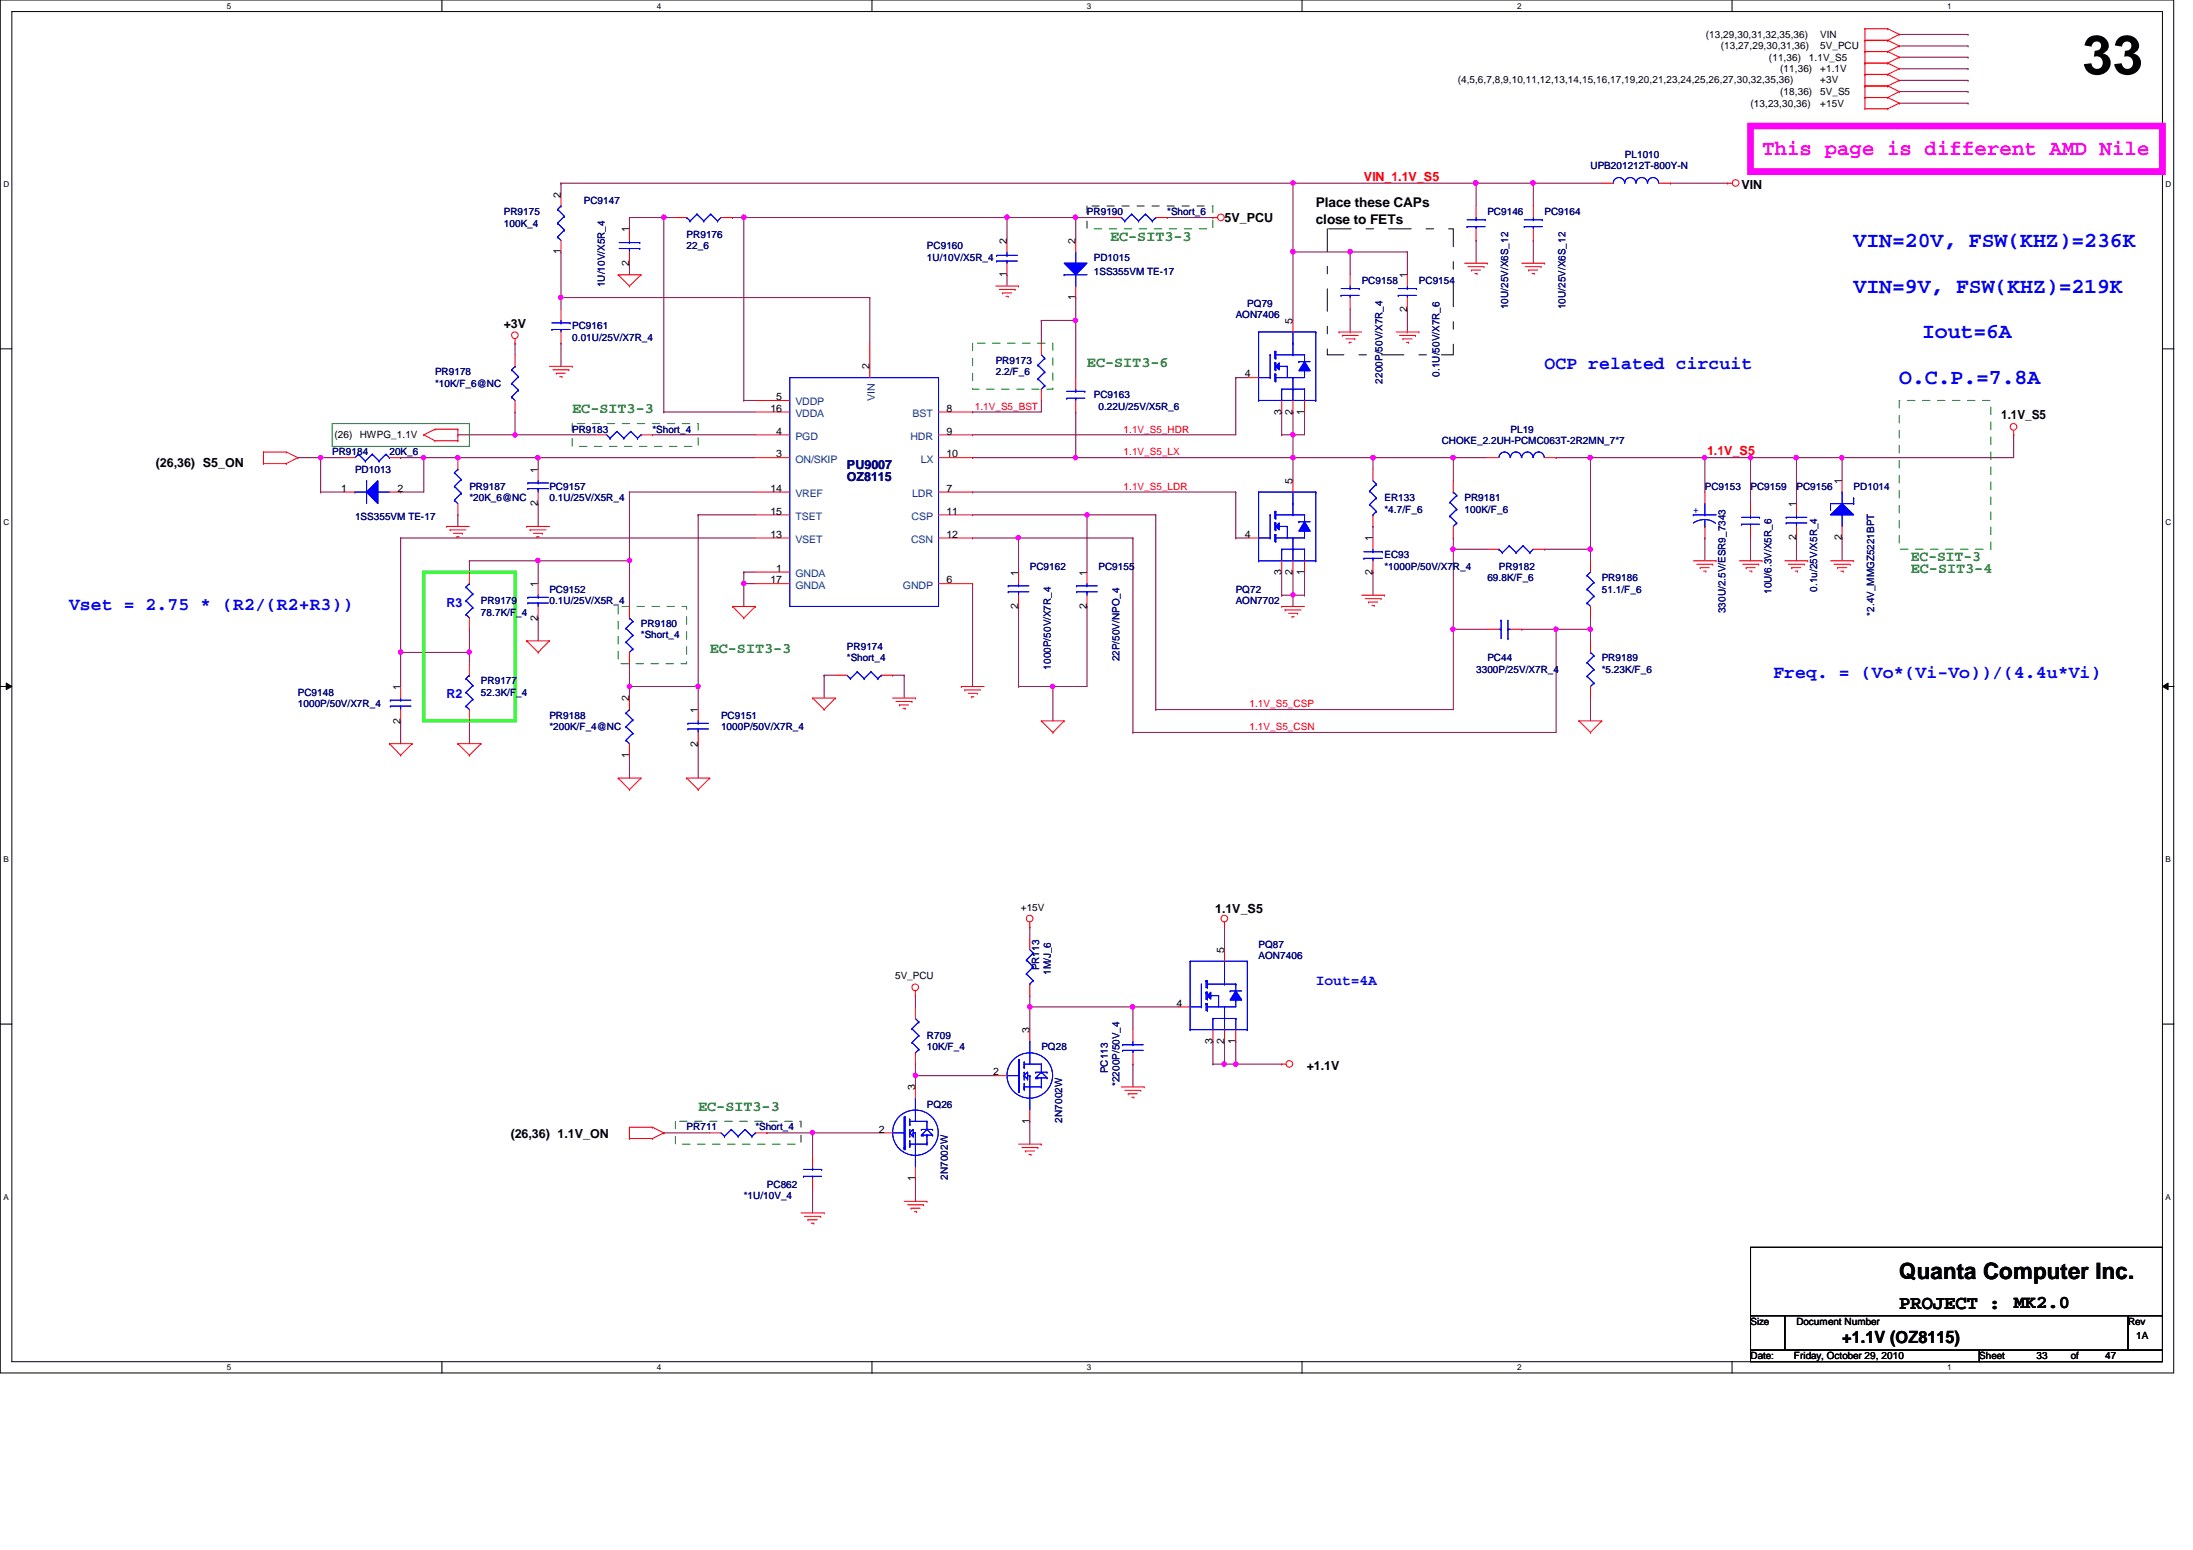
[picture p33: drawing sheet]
<svg xmlns="http://www.w3.org/2000/svg" width="297mm" height="210mm" viewBox="0 0 297 210" stroke-linecap="round" stroke-linejoin="round" font-family="sans-serif">
<defs><g id="words">
<text font-size="7.4" x="282.1" y="10">33</text>
<text font-size="3" x="257.3" y="173.3">Quanta Computer Inc.</text>
<text font-size="2.9" fill="#f0f" x="238.7" y="21">This page is different AMD Nile</text>
<g font-size="2.9" fill="#00f">
<text x="251.1" y="33.4">VIN=20V, FSW(KHZ)=236K</text>
<text x="251.1" y="39.6">VIN=9V, FSW(KHZ)=219K</text>
<text x="260.3" y="45.8">Iout=6A</text>
<text x="257.3" y="52">O.C.P.=7.8A</text>
</g>
<text font-size="2.6" x="257.3" y="177.2">PROJECT :</text>
<g font-size="2.5" fill="#00f">
<text x="209.2" y="50">OCP related circuit</text>
<text x="9.4" y="82.6">Vset = 2.75 * (R2/(R2+R3))</text>
<text x="240.2" y="91.9">Freq. = (Vo*(Vi-Vo))/(4.4u*Vi)</text>
</g>
<text font-size="2.5" x="272.8" y="177.1">MK2.0</text>
<text font-size="2.3" x="249.5" y="181.9">+1.1V (OZ8115)</text>
<g font-size="2" fill="#008000">
<text x="150.4" y="32.6">EC-SIT3-3</text>
<text x="147.2" y="49.7">EC-SIT3-6</text>
<text x="77.5" y="55.9">EC-SIT3-3</text>
<text x="258.8" y="76">EC-SIT-3</text>
<text x="258.8" y="77.6">EC-SIT3-4</text>
<text x="96.1" y="88.4">EC-SIT3-3</text>
<text x="94.6" y="150.4">EC-SIT3-3</text>
</g>
<text font-size="2" fill="#00f" x="178.2" y="133.3">Iout=4A</text>
<g font-size="1.8">
<text x="178.2" y="28.1">Place these CAPs</text>
<text x="178.2" y="30.3">close to FETs</text>
</g>
<g font-size="1.7" fill="#f00">
<text x="184.7" y="24.5">VIN_1.1V_S5</text>
<text x="231.2" y="61.7">1.1V_S5</text>
</g>
<g font-size="1.7">
<text x="235.9" y="25.6">VIN</text>
<text x="165.9" y="30.1">5V_PCU</text>
<text x="68.2" y="44.4">+3V</text>
<text x="271.1" y="56.7">1.1V_S5</text>
<text x="21.1" y="63.2">(26,36) S5_ON</text>
<text x="164.6" y="123.7">1.1V_S5</text>
<text x="177" y="144.9">+1.1V</text>
<text x="69.2" y="154.1">(26,36) 1.1V_ON</text>
</g>
<g font-size="1.7" fill="#000080">
<text x="114.7" y="63.5">PU9007</text>
<text x="114.7" y="65.1">OZ8115</text>
</g>
<g font-size="1.7" fill="#00f">
<text x="60.5" y="82.2">R3</text>
<text x="60.5" y="94.5">R2</text>
</g>
<g font-size="1.4">
<text x="231.1" y="5.1">(13,29,30,31,32,35,36)</text>
<text x="246.5" y="5.1">VIN</text>
<text x="197.4" y="11.3">(4,5,6,7,8,9,10,11,12,13,14,15,16,17,19,20,21,23,24,25,26,27,30,32,35,36)</text>
<text x="233.1" y="6.7">(13,27,29,30,31,36)</text>
<text x="239.6" y="8.2">(11,36)</text>
<text x="241.1" y="9.8">(11,36)</text>
<text x="245" y="8.2">1.1V_S5</text>
<text x="246.5" y="9.8">+1.1V</text>
<text x="246.5" y="11.3">+3V</text>
<text x="246.5" y="6.7">5V_PCU</text>
<text x="237.1" y="14.4">(13,23,30,36)</text>
<text x="241.1" y="12.9">(18,36)</text>
<text x="246.5" y="12.9">5V_S5</text>
<text x="246.5" y="14.4">+15V</text>
<text x="75.9" y="26.8" transform="rotate(-90 75.9 26.8)">2</text>
<text x="75.9" y="34.5" transform="rotate(-90 75.9 34.5)">1</text>
<text x="85.2" y="31.5" transform="rotate(-90 85.2 31.5)">1</text>
<text x="136.4" y="33" transform="rotate(-90 136.4 33)">2</text>
<text x="145.7" y="33" transform="rotate(-90 145.7 33)">2</text>
<text x="85.2" y="36" transform="rotate(-90 85.2 36)">2</text>
<text x="136.4" y="37.5" transform="rotate(-90 136.4 37.5)">1</text>
<text x="145.7" y="40.6" transform="rotate(-90 145.7 40.6)">1</text>
<text x="190.6" y="37.6" transform="rotate(-90 190.6 37.6)">1</text>
<text x="175.1" y="43.9" transform="rotate(-90 175.1 43.9)">5</text>
<text x="190.6" y="42.2" transform="rotate(-90 190.6 42.2)">2</text>
<text x="117.8" y="50" transform="rotate(-90 117.8 50)">2</text>
<text x="168.6" y="51.1">4</text>
<text x="45.3" y="59.4">(26)</text>
<text x="48.7" y="59.4">HWPG_1.1V</text>
<text x="104.3" y="55.8">16</text>
<text x="105.1" y="54.2">5</text>
<text x="105.1" y="58.8">4</text>
<text x="128.2" y="55.8">8</text>
<text x="128.2" y="58.8">9</text>
<text x="173.6" y="56.1" transform="rotate(-90 173.6 56.1)">3</text>
<text x="175.1" y="56.1" transform="rotate(-90 175.1 56.1)">2</text>
<text x="176.7" y="56.1" transform="rotate(-90 176.7 56.1)">1</text>
<text x="72.9" y="64" transform="rotate(-90 72.9 64)">1</text>
<text x="105.1" y="61.9">3</text>
<text x="128.2" y="61.9">10</text>
<text x="175.1" y="65.5" transform="rotate(-90 175.1 65.5)">5</text>
<text x="249.5" y="65.5" transform="rotate(-90 249.5 65.5)">1</text>
<text x="46.2" y="66.6">1</text>
<text x="53.8" y="66.6">2</text>
<text x="72.9" y="68.5" transform="rotate(-90 72.9 68.5)">2</text>
<text x="104.3" y="66.6">14</text>
<text x="104.3" y="69.7">15</text>
<text x="128.2" y="66.6">7</text>
<text x="128.2" y="69.7">11</text>
<text x="243.3" y="68.6" transform="rotate(-90 243.3 68.6)">1</text>
<text x="104.3" y="72.8">13</text>
<text x="105.1" y="77.4">1</text>
<text x="128.2" y="72.8">12</text>
<text x="137.9" y="77.9" transform="rotate(-90 137.9 77.9)">1</text>
<text x="147.2" y="77.9" transform="rotate(-90 147.2 77.9)">1</text>
<text x="168.6" y="72.8">4</text>
<text x="173.6" y="77.9" transform="rotate(-90 173.6 77.9)">3</text>
<text x="175.1" y="77.9" transform="rotate(-90 175.1 77.9)">2</text>
<text x="176.7" y="77.9" transform="rotate(-90 176.7 77.9)">1</text>
<text x="185.9" y="77.9" transform="rotate(-90 185.9 77.9)">2</text>
<text x="185.9" y="73.3" transform="rotate(-90 185.9 73.3)">1</text>
<text x="243.3" y="73.2" transform="rotate(-90 243.3 73.2)">2</text>
<text x="249.5" y="73.2" transform="rotate(-90 249.5 73.2)">2</text>
<text x="72.9" y="79.5" transform="rotate(-90 72.9 79.5)">1</text>
<text x="104.3" y="79">17</text>
<text x="128.2" y="79">6</text>
<text x="137.9" y="82.5" transform="rotate(-90 137.9 82.5)">2</text>
<text x="147.2" y="82.5" transform="rotate(-90 147.2 82.5)">2</text>
<text x="72.9" y="84" transform="rotate(-90 72.9 84)">2</text>
<text x="54.2" y="93.4" transform="rotate(-90 54.2 93.4)">1</text>
<text x="85.2" y="95" transform="rotate(-90 85.2 95)">2</text>
<text x="54.2" y="98" transform="rotate(-90 54.2 98)">2</text>
<text x="94.5" y="101.1" transform="rotate(-90 94.5 101.1)">2</text>
<text x="94.5" y="96.5" transform="rotate(-90 94.5 96.5)">1</text>
<text x="85.2" y="102.6" transform="rotate(-90 85.2 102.6)">1</text>
<text x="138.3" y="123.3">+15V</text>
<text x="165.8" y="129.1" transform="rotate(-90 165.8 129.1)">5</text>
<text x="121.2" y="132.6">5V_PCU</text>
<text x="159.3" y="136.3">4</text>
<text x="139.4" y="139.9" transform="rotate(-90 139.4 139.9)">3</text>
<text x="164.3" y="141.4" transform="rotate(-90 164.3 141.4)">3</text>
<text x="165.8" y="141.4" transform="rotate(-90 165.8 141.4)">2</text>
<text x="167.3" y="141.4" transform="rotate(-90 167.3 141.4)">1</text>
<text x="123.9" y="147.7" transform="rotate(-90 123.9 147.7)">3</text>
<text x="134.5" y="145.6">2</text>
<text x="119" y="153.4">2</text>
<text x="139.4" y="152.2" transform="rotate(-90 139.4 152.2)">1</text>
<text x="123.9" y="160" transform="rotate(-90 123.9 160)">1</text>
<text x="237.1" y="179.4">Size</text>
<text x="243.3" y="179.4">Document Number</text>
<text x="288.2" y="179.4">Rev</text>
<text x="237.1" y="184.1">Date:</text>
<text x="243" y="184.1">Friday, October 29, 2010</text>
<text x="268.1" y="184.1">Sheet</text>
<text x="275.8" y="184.1">33</text>
<text x="280.5" y="184.1">of</text>
<text x="285.2" y="184.1">47</text>
<text x="289.3" y="181.3">1A</text>
</g>
<g font-size="1.4" fill="#000080">
<text x="215.4" y="22.9">UPB201212T-800Y-N</text>
<text x="220.1" y="21.4">PL1010</text>
<text x="68.2" y="29.1">PR9175</text>
<text x="79.1" y="27.6">PC9147</text>
<text x="147.2" y="29.1">PR9190</text>
<text x="158.1" y="29.1">*Short_6</text>
<text x="201.5" y="29.1">PC9146</text>
<text x="209.2" y="29.1">PC9164</text>
<text x="68.2" y="30.7">100K_4</text>
<text x="93" y="32.2">PR9176</text>
<text x="93" y="33.8">22_6</text>
<text x="125.6" y="33.8">PC9160</text>
<text x="125.6" y="35.3">1U/10V/X5R_4</text>
<text x="148.2" y="35.3">PD1015</text>
<text x="81.9" y="38.9" transform="rotate(-90 81.9 38.9)">1U/10V/X5R_4</text>
<text x="148.2" y="37.2">1SS355VM TE-17</text>
<text x="168.9" y="41.5">PQ79</text>
<text x="184.4" y="38.4">PC9158</text>
<text x="192.2" y="38.4">PC9154</text>
<text x="204.3" y="41.9" transform="rotate(-90 204.3 41.9)">10U/25V/X6S_12</text>
<text x="212" y="41.9" transform="rotate(-90 212 41.9)">10U/25V/X6S_12</text>
<text x="77.5" y="44.6">PC9161</text>
<text x="77.5" y="46.2">0.01U/25V/X7R_4</text>
<text x="167.4" y="43.1">AON7406</text>
<text x="58.9" y="50.8">PR9178</text>
<text x="58.9" y="52.4">*10K/F_6@NC</text>
<text x="134.9" y="49.3">PR9173</text>
<text x="134.9" y="50.8">2.2/F_6</text>
<text x="148.2" y="53.9">PC9163</text>
<text x="187.2" y="51.9" transform="rotate(-90 187.2 51.9)">2200P/50V/X7R_4</text>
<text x="195" y="51" transform="rotate(-90 195 51)">0.1U/50V/X7R_6</text>
<text x="77.5" y="58.6">PR9183</text>
<text x="88.4" y="58.6">*Short_4</text>
<text x="148.8" y="55.5">0.22U/25V/X5R_6</text>
<text x="204.6" y="58.6">PL19</text>
<text x="45" y="61.7">PR9184</text>
<text x="48.1" y="64">PD1013</text>
<text x="52.7" y="61.7">20K_6</text>
<text x="195.3" y="60.1">CHOKE_2.2UH-PCMC063T-2R2MN_7*7</text>
<text x="48.1" y="70.4">1SS355VM TE-17</text>
<text x="63.6" y="66.3">PR9187</text>
<text x="63.6" y="67.9">*20K_6@NC</text>
<text x="74.4" y="66.3">PC9157</text>
<text x="74.4" y="67.9">0.1U/25V/X5R_4</text>
<text x="187.5" y="67.9">ER133</text>
<text x="187.5" y="69.4">*4.7/F_6</text>
<text x="198.4" y="67.9">PR9181</text>
<text x="198.4" y="69.4">100K/F_6</text>
<text x="230.9" y="66.3">PC9153</text>
<text x="237.1" y="66.3">PC9159</text>
<text x="243.3" y="66.3">PC9156</text>
<text x="251.1" y="66.3">PD1014</text>
<text x="139.5" y="77.2">PC9162</text>
<text x="148.8" y="77.2">PC9155</text>
<text x="187.5" y="75.6">EC93</text>
<text x="187.5" y="77.2">*1000P/50V/X7R_4</text>
<text x="203" y="77.2">PR9182</text>
<text x="65.1" y="81.8">PR9179</text>
<text x="65.1" y="83.4">78.7K/F_4</text>
<text x="74.4" y="80.3">PC9152</text>
<text x="74.4" y="81.8">0.1U/25V/X5R_4</text>
<text x="167.4" y="80.3">PQ72</text>
<text x="167.4" y="81.8">AON7702</text>
<text x="201.5" y="78.7">69.8K/F_6</text>
<text x="217" y="78.7">PR9186</text>
<text x="217" y="80.3">51.1/F_6</text>
<text x="233.7" y="83.1" transform="rotate(-90 233.7 83.1)">330U/2.5V/ESR9_7343</text>
<text x="239.9" y="80.4" transform="rotate(-90 239.9 80.4)">10U/6.3V/X5R_6</text>
<text x="246.1" y="80.1" transform="rotate(-90 246.1 80.1)">0.1u/25V/X5R_4</text>
<text x="253.9" y="83.4" transform="rotate(-90 253.9 83.4)">*2.4V_MMGZ5221BPT</text>
<text x="86.8" y="84.9">PR9180</text>
<text x="86.8" y="86.4">*Short_4</text>
<text x="114.7" y="88">PR9174</text>
<text x="114.7" y="89.6">*Short_4</text>
<text x="151.6" y="89.6" transform="rotate(-90 151.6 89.6)">22P/50V/NPO_4</text>
<text x="201.5" y="89.6">PC44</text>
<text x="217" y="89.6">PR9189</text>
<text x="40.3" y="94.2">PC9148</text>
<text x="40.3" y="95.8">1000P/50V/X7R_4</text>
<text x="65.1" y="92.7">PR9177</text>
<text x="65.1" y="94.2">52.3K/F_4</text>
<text x="142.3" y="90.7" transform="rotate(-90 142.3 90.7)">1000P/50V/X7R_4</text>
<text x="199.9" y="91.1">3300P/25V/X7R_4</text>
<text x="217" y="91.1">*5.23K/F_6</text>
<text x="74.4" y="97.3">PR9188</text>
<text x="74.4" y="98.8">*200K/F_4@NC</text>
<text x="97.7" y="97.3">PC9151</text>
<text x="97.7" y="98.8">1000P/50V/X7R_4</text>
<text x="140.8" y="131.4" transform="rotate(-90 140.8 131.4)">PR113</text>
<text x="170.5" y="128.3">PQ87</text>
<text x="170.5" y="129.8">AON7406</text>
<text x="142.3" y="132" transform="rotate(-90 142.3 132)">1M/J_6</text>
<text x="125.6" y="140.7">R709</text>
<text x="125.6" y="142.2">10K/F_4</text>
<text x="141.1" y="142.2">PQ28</text>
<text x="125.6" y="150">PQ26</text>
<text x="150.1" y="145.3" transform="rotate(-90 150.1 145.3)">PC113</text>
<text x="151.6" y="147.1" transform="rotate(-90 151.6 147.1)">*2200P/50V_4</text>
<text x="93" y="153.1">PR711</text>
<text x="102.3" y="153.1">*Short_4</text>
<text x="143.9" y="152" transform="rotate(-90 143.9 152)">2N7002W</text>
<text x="103.9" y="160.8">PC862</text>
<text x="128.4" y="159.8" transform="rotate(-90 128.4 159.8)">2N7002W</text>
<text x="100.8" y="162.4">*1U/10V_4</text>
</g>
<g font-size="1.4" fill="#004080">
<text x="107.7" y="56.5">VDDA</text>
<text x="107.7" y="54.9">VDDP</text>
<text x="107.7" y="59.6">PGD</text>
<text x="118.5" y="54.3" transform="rotate(-90 118.5 54.3)">VIN</text>
<text x="123.3" y="59.6">HDR</text>
<text x="123.6" y="56.5">BST</text>
<text x="107.7" y="62.7">ON/SKIP</text>
<text x="124.7" y="62.7">LX</text>
<text x="107.7" y="67.3">VREF</text>
<text x="107.7" y="70.4">TSET</text>
<text x="123.5" y="70.4">CSP</text>
<text x="123.6" y="67.3">LDR</text>
<text x="107.7" y="73.5">VSET</text>
<text x="123.4" y="73.5">CSN</text>
<text x="107.7" y="78.1">GNDA</text>
<text x="107.7" y="79.7">GNDA</text>
<text x="122.3" y="79.7">GNDP</text>
</g>
<g font-size="1.4" fill="#f00">
<text x="132" y="55.5">1.1V_S5_BST</text>
<text x="152.2" y="58.6">1.1V_S5_HDR</text>
<text x="152.2" y="61.7">1.1V_S5_LX</text>
<text x="152.2" y="66.3">1.1V_S5_LDR</text>
<text x="169.2" y="95.8">1.1V_S5_CSP</text>
<text x="169.2" y="98.9">1.1V_S5_CSN</text>
</g>
<text font-size="1.4" fill="#00f" x="229.4" y="69.5">+</text>
<g font-size="1.1">
<text x="30.7" y="1.2">5</text>
<text x="89" y="1.2">4</text>
<text x="147.2" y="1.2">3</text>
<text x="205.5" y="1.2">2</text>
<text x="263.7" y="1.2">1</text>
<text x=".5" y="25.4">D</text>
<text x="293.3" y="25.4">D</text>
<text x=".5" y="71">C</text>
<text x="293.3" y="71">C</text>
<text x=".5" y="116.8">B</text>
<text x="293.3" y="116.8">B</text>
<text x=".5" y="162.5">A</text>
<text x="293.3" y="162.5">A</text>
<text x="30.7" y="185.6">5</text>
<text x="89" y="185.6">4</text>
<text x="147.2" y="185.6">3</text>
<text x="205.5" y="185.6">2</text>
<text x="263.7" y="185.6">1</text>
</g>
</g></defs>
<path d="M0 0h294.4v185.9h-294.4zM1.6 1.6h291.3v182.8h-291.3z" fill="none" stroke="#000" stroke-width=".14"/>
<g fill="#fff">
<path d="M30.7 .2h.6v1.2h-.6z"/>
<path d="M30.7 184.6h.6v1.2h-.6z"/>
</g>
<path d="M59.9 0v1.6M59.9 184.4v1.6" fill="none" stroke="#000" stroke-width=".14"/>
<g fill="#fff">
<path d="M89 .2h.6v1.2h-.6z"/>
<path d="M89 184.6h.6v1.2h-.6z"/>
</g>
<path d="M118.1 0v1.6M118.1 184.4v1.6" fill="none" stroke="#000" stroke-width=".14"/>
<g fill="#fff">
<path d="M147.2 .2h.6v1.2h-.6z"/>
<path d="M147.2 184.6h.6v1.2h-.6z"/>
</g>
<path d="M176.4 0v1.6M176.4 184.4v1.6" fill="none" stroke="#000" stroke-width=".14"/>
<g fill="#fff">
<path d="M205.5 .2h.6v1.2h-.6z"/>
<path d="M205.5 184.6h.6v1.2h-.6z"/>
</g>
<path d="M234.6 0v1.6M234.6 184.4v1.6" fill="none" stroke="#000" stroke-width=".14"/>
<g fill="#fff">
<path d="M263.7 .2h.6v1.2h-.6z"/>
<path d="M263.7 184.6h.6v1.2h-.6z"/>
<path d="M.5 24.4h.7v1.2h-.7z"/>
<path d="M293.3 24.4h.8v1.2h-.8z"/>
<path d="M.5 70.1h.7v1.1h-.7z"/>
<path d="M293.3 70.1h.8v1.1h-.8z"/>
</g>
<path d="M0 47.2h1.6M292.9 47.2h1.6" fill="none" stroke="#000" stroke-width=".14"/>
<g fill="#fff">
<path d="M.5 115.8h.7v1.2h-.7z"/>
<path d="M293.3 115.8h.7v1.2h-.7z"/>
</g>
<path d="M0 93h1.6M.8 92.5l.8 .5-.8 .4zM292.9 93l.8-.5v.9zM292.9 93h1.6" fill="none" stroke="#000" stroke-width=".14"/>
<path d="M.8 92.5l.8 .5-.8 .4zM292.9 93l.8-.5v.9z" fill="#000"/>
<g fill="#fff">
<path d="M.5 161.5h.7v1.2h-.7z"/>
<path d="M293.3 161.5h.7v1.2h-.7z"/>
</g>
<path d="M0 138.7h1.6M292.9 138.7h1.6" fill="none" stroke="#000" stroke-width=".14"/>
<path d="M141.1 43.4h.1M141.1 43.4h4.6M57.4 62h.1M57.4 62h15.5M62 62h.1M72.9 68.2h.1M72.9 68.2v3.1" fill="none" stroke="#800040" stroke-width=".14"/>
<circle cx="62" cy="62" r=".3" fill="#f0f"/>
<circle cx="62" cy="62" r=".3" fill="none" stroke="#f0f" stroke-width=".14"/>
<path d="M43.4 62h.1M43.4 62h3.1M54.3 62h.1M54.3 62h3.1" fill="none" stroke="#800040" stroke-width=".14"/>
<circle cx="43.4" cy="62" r=".3" fill="#f0f"/>
<circle cx="43.4" cy="62" r=".3" fill="none" stroke="#f0f" stroke-width=".14"/>
<path d="M57.4 62h.1M57.4 62v4.6" fill="none" stroke="#800040" stroke-width=".14"/>
<circle cx="57.4" cy="62" r=".3" fill="#f0f"/>
<circle cx="57.4" cy="62" r=".3" fill="none" stroke="#f0f" stroke-width=".14"/>
<path d="M43.4 62h.1M43.4 62v4.6M54.3 66.6h.1M54.3 66.6h3.1M72.9 62h.1M72.9 62h29.4" fill="none" stroke="#800040" stroke-width=".14"/>
<circle cx="72.9" cy="62" r=".3" fill="#f0f"/>
<circle cx="72.9" cy="62" r=".3" fill="none" stroke="#f0f" stroke-width=".14"/>
<path d="M145.7 29.5h.1M145.7 29.5v3.1M145.7 40.3h.1M145.7 40.3v3.1M43.4 66.6h.1M43.4 66.6h3.1M72.9 62h.1M72.9 62v1.5" fill="none" stroke="#800040" stroke-width=".14"/>
<circle cx="145.7" cy="29.4" r=".3" fill="#f0f"/>
<circle cx="145.7" cy="29.4" r=".3" fill="none" stroke="#f0f" stroke-width=".14"/>
<path d="M100.7 29.5h.1M100.7 29.5h35.7M136.4 29.5h.1M136.4 29.5v3.1M40.3 62h.1M40.3 62h3.1" fill="none" stroke="#800040" stroke-width=".14"/>
<circle cx="100.8" cy="29.4" r=".3" fill="#f0f"/>
<circle cx="100.8" cy="29.4" r=".3" fill="none" stroke="#f0f" stroke-width=".14"/>
<path d="M215.4 62h.1M215.4 62h15.5" fill="none" stroke="#800040" stroke-width=".14"/>
<circle cx="215.4" cy="62" r=".3" fill="#f0f"/>
<circle cx="215.4" cy="62" r=".3" fill="none" stroke="#f0f" stroke-width=".14"/>
<path d="M230.9 62h.1M230.9 62h6.2" fill="none" stroke="#800040" stroke-width=".14"/>
<circle cx="230.9" cy="62" r=".3" fill="#f0f"/>
<circle cx="230.9" cy="62" r=".3" fill="none" stroke="#f0f" stroke-width=".14"/>
<path d="M272.8 58.9h.1M272.8 58.9v3.1h-23.3M237.1 72.9h.1M237.1 72.9v3M243.3 72.9h.1M243.3 72.9v3M249.5 72.9h.1M249.5 62h.1M249.5 72.9v3" fill="none" stroke="#800040" stroke-width=".14"/>
<circle cx="249.5" cy="62" r=".29" fill="#f0f"/>
<circle cx="249.5" cy="62" r=".29" fill="none" stroke="#f0f" stroke-width=".14"/>
<path d="M72.9 75.9h.1M72.9 75.9h12.4" fill="none" stroke="#800040" stroke-width=".14"/>
<circle cx="72.9" cy="75.9" r=".3" fill="#f0f"/>
<circle cx="72.9" cy="75.9" r=".3" fill="none" stroke="#f0f" stroke-width=".14"/>
<g fill="none" stroke="#800040" stroke-width=".14">
<path d="M85.3 66.6h.1M85.3 66.6v9.3M237.1 62h.1M237.1 62v6.2M237.1 62h6.2M243.3 62h.1M243.3 62v6.2M111.6 91.4h.1M111.6 91.4h1.6M111.6 91.4v3.1M120.9 91.4h.1M120.9 91.4h1.6"/>
<path d="M122.5 91.4h.1M122.5 91.4v3.1"/>
</g>
<circle cx="237.1" cy="62" r=".3" fill="#f0f"/>
<circle cx="237.1" cy="62" r=".3" fill="none" stroke="#f0f" stroke-width=".14"/>
<path d="M62 69.7h.1M62 69.7v1.6M243.3 62h.1M243.3 62h6.2M249.5 62h.1M249.5 62v3.1" fill="none" stroke="#800040" stroke-width=".14"/>
<circle cx="243.3" cy="62" r=".3" fill="#f0f"/>
<circle cx="243.3" cy="62" r=".3" fill="none" stroke="#f0f" stroke-width=".14"/>
<path d="M136.4 29.5h.1M136.4 29.5h9.3M167.4 51.1h.1M167.4 51.1h1.5" fill="none" stroke="#800040" stroke-width=".14"/>
<circle cx="136.4" cy="29.4" r=".3" fill="#f0f"/>
<circle cx="136.4" cy="29.4" r=".3" fill="none" stroke="#f0f" stroke-width=".14"/>
<path d="M207.7 24.8h.1M207.7 24.8h9.3M100.7 77.5h.1M100.7 77.5h1.6M230.9 72.9h.1M230.9 62h.1M230.9 62v4.6M230.9 72.9v3" fill="none" stroke="#800040" stroke-width=".14"/>
<circle cx="207.6" cy="24.8" r=".29" fill="#f0f"/>
<circle cx="207.6" cy="24.8" r=".29" fill="none" stroke="#f0f" stroke-width=".14"/>
<path d="M89.9 29.5h.1M89.9 29.5v26.3" fill="none" stroke="#800040" stroke-width=".14"/>
<circle cx="89.9" cy="29.4" r=".3" fill="#f0f"/>
<circle cx="89.9" cy="29.4" r=".3" fill="none" stroke="#f0f" stroke-width=".14"/>
<path d="M100.7 29.5h.1M100.7 29.5v24.7M89.9 55.8h.1M89.9 55.8h12.4M141.1 43.4h.1M141.1 43.4v3.1M54.3 72.9h.1M54.3 72.9h48M175.1 62h.1M175.1 62h10.9" fill="none" stroke="#800040" stroke-width=".14"/>
<circle cx="175.1" cy="62" r=".3" fill="#f0f"/>
<circle cx="175.1" cy="62" r=".3" fill="none" stroke="#f0f" stroke-width=".14"/>
<path d="M196.8 62h.1M196.8 62h4.7M94.6 100.7h.1M94.6 100.7v4.7" fill="none" stroke="#800040" stroke-width=".14"/>
<circle cx="196.8" cy="62" r=".3" fill="#f0f"/>
<circle cx="196.8" cy="62" r=".3" fill="none" stroke="#f0f" stroke-width=".14"/>
<path d="M196.8 62h.1M196.8 72.9h.1M196.8 74.4h.1M196.8 62v3.1M196.8 72.9v1.5M196.8 74.4h4.7M209.2 74.4h.1M209.2 74.4h6.2M210.8 62h.1M210.8 62h4.6" fill="none" stroke="#800040" stroke-width=".14"/>
<circle cx="215.4" cy="74.4" r=".3" fill="#f0f"/>
<circle cx="215.4" cy="74.4" r=".3" fill="none" stroke="#f0f" stroke-width=".14"/>
<path d="M215.4 74.4h.1M215.4 74.4v1.5M85.3 93h.1M85.3 93h9.3" fill="none" stroke="#800040" stroke-width=".14"/>
<circle cx="94.5" cy="93" r=".29" fill="#f0f"/>
<circle cx="94.5" cy="93" r=".29" fill="none" stroke="#f0f" stroke-width=".14"/>
<path d="M196.8 74.4h.1M196.8 74.4v10.8M215.4 85.2h.1M215.4 85.2v1.6" fill="none" stroke="#800040" stroke-width=".14"/>
<circle cx="196.8" cy="85.2" r=".3" fill="#f0f"/>
<circle cx="196.8" cy="85.2" r=".3" fill="none" stroke="#f0f" stroke-width=".14"/>
<circle cx="196.8" cy="74.4" r=".3" fill="#f0f"/>
<circle cx="196.8" cy="74.4" r=".3" fill="none" stroke="#f0f" stroke-width=".14"/>
<path d="M173.6 77.5v3.1M173.6 80.6h.1M175.1 80.6h.1M175.1 80.6v1.5" fill="none" stroke="#800040" stroke-width=".14"/>
<circle cx="175.1" cy="80.6" r=".3" fill="#f0f"/>
<circle cx="175.1" cy="80.6" r=".3" fill="none" stroke="#f0f" stroke-width=".14"/>
<path d="M175.1 58.9h.1M175.1 58.9v3.1M176.7 77.5v3.1M175.1 80.6h.1M175.1 80.6h1.6M176.7 80.6h.1M215.4 94.5h.1M215.4 94.5v3.1" fill="none" stroke="#800040" stroke-width=".14"/>
<circle cx="175.1" cy="58.9" r=".3" fill="#f0f"/>
<circle cx="175.1" cy="58.9" r=".3" fill="none" stroke="#f0f" stroke-width=".14"/>
<path d="M145.7 62h.1M145.7 62h29.4" fill="none" stroke="#800040" stroke-width=".14"/>
<circle cx="145.7" cy="62" r=".3" fill="#f0f"/>
<circle cx="145.7" cy="62" r=".3" fill="none" stroke="#f0f" stroke-width=".14"/>
<path d="M173.6 55.8h.1M173.6 55.8v3.1M175.1 58.9h.1M176.7 55.8h.1M176.7 55.8v3.1h-1.6M72.9 75.9h.1M72.9 75.9v3.1M72.9 83.7h.1M72.9 83.7v3.1M142.6 93h.1M142.6 93v4.6" fill="none" stroke="#800040" stroke-width=".14"/>
<circle cx="142.6" cy="93" r=".3" fill="#f0f"/>
<circle cx="142.6" cy="93" r=".3" fill="none" stroke="#f0f" stroke-width=".14"/>
<path d="M76 40.3h.1M76 40.3v1.6M141.1 54.2h.1M141.1 54.2v1.6M54.3 72.9h.1M54.3 72.9v15.4M138 82.1h.1M138 82.1v10.9M142.6 93h.1M147.2 82.1h.1M147.2 82.1v10.9h-4.6" fill="none" stroke="#800040" stroke-width=".14"/>
<circle cx="54.3" cy="88.3" r=".3" fill="#f0f"/>
<circle cx="54.3" cy="88.3" r=".3" fill="none" stroke="#f0f" stroke-width=".14"/>
<path d="M175.1 24.8h.1M175.1 24.8h24.8M63.6 75.9h.1M63.6 75.9v1.6M186 77.5h.1M186 77.5v3.1M54.3 97.6h.1M54.3 88.3h.1M54.3 88.3v4.7M54.3 97.6v3.1M63.6 97.6h.1M63.6 97.6v3.1" fill="none" stroke="#800040" stroke-width=".14"/>
<circle cx="199.9" cy="24.8" r=".29" fill="#f0f"/>
<circle cx="199.9" cy="24.8" r=".29" fill="none" stroke="#f0f" stroke-width=".14"/>
<circle cx="175.1" cy="24.8" r=".29" fill="#f0f"/>
<circle cx="175.1" cy="24.8" r=".29" fill="none" stroke="#f0f" stroke-width=".14"/>
<path d="M210.8 85.2h.1M210.8 85.2h4.6" fill="none" stroke="#800040" stroke-width=".14"/>
<circle cx="215.4" cy="85.2" r=".3" fill="#f0f"/>
<circle cx="215.4" cy="85.2" r=".3" fill="none" stroke="#f0f" stroke-width=".14"/>
<circle cx="210.7" cy="85.2" r=".29" fill="#f0f"/>
<circle cx="210.7" cy="85.2" r=".29" fill="none" stroke="#f0f" stroke-width=".14"/>
<g fill="none" stroke="#800040" stroke-width=".14">
<path d="M76 24.8h.1M76 24.8v1.6M199.9 32.6h.1M199.9 24.8h.1M199.9 24.8v3.1M199.9 32.6v3M207.7 24.8h.1M207.7 32.6h.1M207.7 24.8v3.1M207.7 32.6v3M76 46.5h.1M76 46.5v3.1"/>
<path d="M182.9 45h.1M182.9 41.9v3.1M190.6 45h.1M190.6 41.9v3.1M85.3 75.9h.1M85.3 75.9v6.2M153.5 99.2h.1M156.5 96.1h.1M196.8 85.2h.1M196.8 85.2v10.9h-40.3M210.8 85.2h.1M210.8 85.2v14h-57.3"/>
</g>
<circle cx="85.3" cy="75.9" r=".3" fill="#f0f"/>
<circle cx="85.3" cy="75.9" r=".3" fill="none" stroke="#f0f" stroke-width=".14"/>
<path d="M85.3 93h.1M85.3 93v1.5" fill="none" stroke="#800040" stroke-width=".14"/>
<circle cx="85.3" cy="93" r=".3" fill="#f0f"/>
<circle cx="85.3" cy="93" r=".3" fill="none" stroke="#f0f" stroke-width=".14"/>
<path d="M175.1 34.1h.1M175.1 34.1v9.3M175.1 55.8h.1M175.1 55.8v3.1M186 62h.1M186 62v1.5M85.3 102.3h.1M85.3 102.3v3.1" fill="none" stroke="#800040" stroke-width=".14"/>
<circle cx="175.1" cy="34.1" r=".3" fill="#f0f"/>
<circle cx="175.1" cy="34.1" r=".3" fill="none" stroke="#f0f" stroke-width=".14"/>
<path d="M199.9 24.8h.1M199.9 24.8h7.8M173.6 58.9h.1M173.6 58.9h1.5M175.1 77.5v3.1M175.1 80.6h.1M215.4 83.7h.1M215.4 83.7v1.5" fill="none" stroke="#800040" stroke-width=".14"/>
<circle cx="207.6" cy="24.8" r=".29" fill="#f0f"/>
<circle cx="207.6" cy="24.8" r=".29" fill="none" stroke="#f0f" stroke-width=".14"/>
<circle cx="199.9" cy="24.8" r=".29" fill="#f0f"/>
<circle cx="199.9" cy="24.8" r=".29" fill="none" stroke="#f0f" stroke-width=".14"/>
<path d="M175.1 62h.1M175.1 62v3.1M186 62h.1M186 62h10.8M173.6 80.6h.1M173.6 80.6h1.5" fill="none" stroke="#800040" stroke-width=".14"/>
<circle cx="186" cy="62" r=".3" fill="#f0f"/>
<circle cx="186" cy="62" r=".3" fill="none" stroke="#f0f" stroke-width=".14"/>
<g fill="none" stroke="#800040" stroke-width=".14">
<path d="M226.3 24.8h.1M226.3 24.8h7.7M131.7 58.9h.1M131.7 55.8h.1M131.7 58.9h35.7M131.7 55.8h9.4M63.6 75.9h.1M63.6 75.9h9.3M85.3 66.6h.1M85.3 66.6h17M100.7 79h.1M100.7 79v3.1"/>
<path d="M138 72.9h.1M138 72.9v4.6M186 71.3h.1M186 71.3v1.6M215.4 62h.1M215.4 62v12.4M85.3 89.9h.1M85.3 89.9v3.1M94.6 93h.1M94.6 93v3.1M196.8 85.2h.1M196.8 85.2h4.7"/>
<path d="M206.1 85.2h.1M206.1 85.2h4.7"/>
</g>
<circle cx="100.8" cy="79" r=".29" fill="#f0f"/>
<circle cx="100.8" cy="79" r=".29" fill="none" stroke="#f0f" stroke-width=".14"/>
<g fill="none" stroke="#800040" stroke-width=".14">
<path d="M89.9 29.5h.1M89.9 29.5h1.6M76 40.3h.1M76 40.3h41.8M117.8 40.3h.1M117.8 40.3v6.2M94.6 69.7h.1M94.6 69.7h7.7M100.7 79h.1M100.7 77.5h.1M100.7 79h1.6M100.7 77.5v1.5"/>
<path d="M147.2 69.7h.1M147.2 69.7v7.8"/>
</g>
<circle cx="76" cy="40.3" r=".29" fill="#f0f"/>
<circle cx="76" cy="40.3" r=".29" fill="none" stroke="#f0f" stroke-width=".14"/>
<g fill="none" stroke="#800040" stroke-width=".14">
<path d="M76 34.1h.1M76 34.1v6.2M85.3 35.6h.1M85.3 35.6v1.6M99.2 29.5h.1M99.2 29.5h1.5M158.1 29.5h.1M158.1 29.5h6.2M145.7 43.4h.1M145.7 43.4v7.7M94.6 69.7h.1M94.6 69.7v23.3"/>
<path d="M138 93h.1M138 93h4.6"/>
</g>
<circle cx="145.7" cy="43.4" r=".3" fill="#f0f"/>
<circle cx="145.7" cy="43.4" r=".3" fill="none" stroke="#f0f" stroke-width=".14"/>
<path d="M88.4 58.9h.1M88.4 58.9h13.9M131.7 72.9h.1M131.7 69.7h.1M131.7 79h.1M131.7 72.9h6.3M131.7 69.7h24.8M131.7 79v14M147.2 69.7h.1" fill="none" stroke="#800040" stroke-width=".14"/>
<circle cx="147.2" cy="69.7" r=".3" fill="#f0f"/>
<circle cx="147.2" cy="69.7" r=".3" fill="none" stroke="#f0f" stroke-width=".14"/>
<path d="M76 24.8h.1M76 24.8h99.1M85.3 29.5h.1M85.3 29.5v1.5M85.3 29.5h4.6M62 58.9h.1M69.8 55.8h.1M69.8 55.8v3.1h-7.8M156.5 69.7h.1M156.5 69.7v26.4" fill="none" stroke="#800040" stroke-width=".14"/>
<circle cx="69.8" cy="58.9" r=".3" fill="#f0f"/>
<circle cx="69.8" cy="58.9" r=".3" fill="none" stroke="#f0f" stroke-width=".14"/>
<g fill="none" stroke="#800040" stroke-width=".14">
<path d="M136.4 37.2h.1M136.4 37.2v1.5M100.7 54.2h.1M100.7 54.2h1.6M145.7 55.8h.1M145.7 55.8v6.2h-14M167.4 51.1h.1M167.4 51.1v7.8M131.7 66.6h.1M131.7 62h.1M131.7 66.6h35.7M167.4 66.6h.1"/>
<path d="M167.4 72.9h.1M167.4 66.6v6.3M167.4 72.9h1.5M54.3 88.3h.1M54.3 88.3h9.3M63.6 88.3h.1M63.6 88.3v1.6"/>
</g>
<circle cx="63.5" cy="88.3" r=".29" fill="#f0f"/>
<circle cx="63.5" cy="88.3" r=".29" fill="none" stroke="#f0f" stroke-width=".14"/>
<path d="M138 72.9h.1M138 72.9h15.5M63.6 85.2h.1M63.6 85.2v3.1" fill="none" stroke="#800040" stroke-width=".14"/>
<circle cx="137.9" cy="72.8" r=".3" fill="#f0f"/>
<circle cx="137.9" cy="72.8" r=".3" fill="none" stroke="#f0f" stroke-width=".14"/>
<g fill="none" stroke="#800040" stroke-width=".14">
<path d="M145.7 29.5h.1M145.7 29.5h4.7M175.1 34.1h.1M175.1 24.8h.1M175.1 34.1h15.5M175.1 24.8v9.3M182.9 34.1h.1M182.9 34.1v3.1M69.8 46.5h.1M69.8 58.9h.1M69.8 46.5v1.5M69.8 58.9h10.8"/>
<path d="M153.5 72.9h.1M153.5 72.9v26.3"/>
</g>
<circle cx="182.9" cy="34.1" r=".3" fill="#f0f"/>
<circle cx="182.9" cy="34.1" r=".3" fill="none" stroke="#f0f" stroke-width=".14"/>
<g fill="none" stroke="#800040" stroke-width=".14">
<path d="M257.3 9.3h9.3M257.3 10.9h9.3M257.3 4.7h9.3M257.3 6.2h9.3M257.3 7.7h9.3M257.3 12.4h9.3M266.6 9.3h.1M266.6 10.9h.1M266.6 4.7h.1M266.6 6.2h.1M266.6 7.7h.1M266.6 12.4h.1"/>
<path d="M190.6 34.1h.1M190.6 34.1v3.1M110.1 153.4h.1M110.1 153.4h9.3"/>
</g>
<circle cx="110" cy="153.4" r=".29" fill="#f0f"/>
<circle cx="110" cy="153.4" r=".29" fill="none" stroke="#f0f" stroke-width=".14"/>
<g fill="none" stroke="#800040" stroke-width=".14">
<path d="M124 134.8h.1M124 134.8v1.6M165.9 125.5h.1M165.9 125.5v3.1M110.1 153.4h.1M110.1 153.4v3.1M124 159.6h.1M124 147.2h.1M124 144.1h.1M124 144.1v3.1M124 159.6v3.1M167.4 144.1h.1"/>
<path d="M167.4 144.1h6.2M110.1 161.2h.1M110.1 161.2v3.1"/>
</g>
<circle cx="167.4" cy="144.1" r=".3" fill="#f0f"/>
<circle cx="167.4" cy="144.1" r=".3" fill="none" stroke="#f0f" stroke-width=".14"/>
<path d="M165.9 144.1h.1M167.4 141h.1M167.4 141v3.1h-1.5" fill="none" stroke="#800040" stroke-width=".14"/>
<circle cx="165.8" cy="144.1" r=".3" fill="#f0f"/>
<circle cx="165.8" cy="144.1" r=".3" fill="none" stroke="#f0f" stroke-width=".14"/>
<path d="M139.5 136.4h.1M139.5 136.4v3" fill="none" stroke="#800040" stroke-width=".14"/>
<circle cx="139.5" cy="136.4" r=".3" fill="#f0f"/>
<circle cx="139.5" cy="136.4" r=".3" fill="none" stroke="#f0f" stroke-width=".14"/>
<g fill="none" stroke="#800040" stroke-width=".14">
<path d="M139.5 125.5h.1M139.5 136.4h.1M139.5 125.5v1.6M139.5 136.4h20.1M153.5 136.4h.1M153.5 136.4v3M139.5 151.8h.1M139.5 151.8v3.1M153.5 144.1h.1M153.5 144.1v3.1M164.3 141h.1M164.3 144.1h.1"/>
<path d="M164.3 141v3.1M165.9 141h.1M165.9 141v3.1h-1.6"/>
</g>
<circle cx="153.4" cy="136.4" r=".3" fill="#f0f"/>
<circle cx="153.4" cy="136.4" r=".3" fill="none" stroke="#f0f" stroke-width=".14"/>
<path d="M139.5 134.8h.1M139.5 134.8v1.6M124 145.7h.1M124 145.7h10.9" fill="none" stroke="#800040" stroke-width=".14"/>
<circle cx="124" cy="145.6" r=".3" fill="#f0f"/>
<circle cx="124" cy="145.6" r=".3" fill="none" stroke="#f0f" stroke-width=".14"/>
<path d="M257.3 14h9.3M266.6 14h.1M89.9 153.4h.1M89.9 153.4h6.2M103.9 153.4h.1M103.9 153.4h6.2" fill="none" stroke="#800040" stroke-width=".14"/>
<g fill="none" stroke="#f00" stroke-width=".14">
<path d="M252.6 10.1h.1M252.6 8.6h.1M252.6 11.6h.1M252.6 5.5h.1M252.6 3.9h.1M252.6 7h.1M252.6 13.2h.1M252.6 14.7h.1M252.6 8.6h3.1M252.6 10.1h3.1M252.6 3.9v10.8M252.6 11.6h3.1"/>
<path d="M252.6 3.9h3.1M252.6 5.5h3.1M252.6 7h3.1M252.6 13.2h3.1M252.6 14.7h3.1M255.7 8.6h.1M255.7 10.1h.1M255.7 11.6h.1M255.7 3.9h.1M255.7 5.5h.1M255.7 7h.1M255.7 13.2h.1"/>
<path d="M255.7 14.7h.1M255.7 8.6l1.6 .7M255.7 10.1l1.6 .8M255.7 3.9l1.6 .8M255.7 5.5l1.6 .7M255.7 7l1.6 .7M255.7 11.6l1.6 .8M255.7 13.2l1.6 .8M257.3 9.3h.1M257.3 10.9h.1M257.3 4.7h.1M257.3 6.2h.1"/>
<path d="M257.3 7.7h.1M257.3 12.4h.1M257.3 14h.1M257.3 9.3l-1.6 .8M257.3 10.9l-1.6 .7M257.3 4.7l-1.6 .8M257.3 6.2l-1.6 .8M257.3 7.7l-1.6 .9M257.3 12.4l-1.6 .8M257.3 14l-1.6 .7M83.7 37.2h.1M83.7 37.2h3.1"/>
<path d="M83.7 37.2l1.6 1.5M85.3 38.7h.1M85.3 31v1.6M85.3 34.1v1.5M86.8 37.2h.1M86.8 37.2l-1.5 1.5M134.9 38.7h3.1M135.3 39.2h2.2M135.8 39.7h.1M135.8 39.7h1.2M137.5 39.2h.1M138 38.7h.1"/>
<path d="M164.3 29.5h.1M164.3 29.5h.6M182.9 37.2v1.5M198.4 35.6h3.1M198.8 36.1h2.2M199.3 36.6h.1M199.3 36.6h1.2M199.8 37h.3M200.1 37h.1M201 36.1h.1M201.5 35.6h.1M206.1 35.6h3.1"/>
<path d="M206.6 36.1h2.1M207 36.6h.1M207 36.6h1.3M207.5 37h.3M207.8 37h.1M208.7 36.1h.1M209.2 35.6h.1M234 24.8h.1M234 24.8h.7M57.4 58.9h.1M57.4 58.9l1.5 .8M58.9 58.1h.1"/>
<path d="M58.9 59.7h.1M58.9 58.1l-1.5 .8M58.9 58.1h3.1M58.9 59.7h3.1M62 58.1h.1M62 59.7h.1M62 58.1v1.6M69.8 46.5h.1M69.8 45.9v.6M74.4 49.6h3.1M74.9 50.1h2.1M75.3 50.5h.1"/>
<path d="M75.3 50.5h1.3M75.8 51h.3M76.1 51h.1M77 50.1h.1M77.5 49.6h.1M136.3 40.1h.3M136.6 40.1h.1M181.4 45h.1M181.4 45h3M181.8 45.4h.1M181.8 45.4h2.2M182.3 45.9h1.2"/>
<path d="M182.7 46.4h.1M182.7 46.4h.3M182.9 40.3v1.6M183.5 45.9h.1M189.1 45h3.1M189.6 45.4h2.1M190 45.9h.1M190 45.9h1.3M190.5 46.4h.3M190.8 46.4h.1M191.7 45.4h.1M192.2 45h.1"/>
<path d="M272.8 58.9h.1M272.8 58.3v.6M35.7 62.8h.1M35.7 61.2h.1M35.7 62.8h3.1M35.7 61.2v1.6M35.7 61.2h3.1M38.8 62.8h.1M38.8 61.2h.1M38.8 61.2l1.5 .8M40.3 62h.1M40.3 62l-1.5 .8"/>
<path d="M60.5 71.3h.1M60.5 71.3h3.1M61 71.8h.1M61 71.8h2.1M61.4 72.2h1.2M61.9 72.7h.1M61.9 72.7h.3M62.6 72.2h.1M63.6 77.5v1.5M71.3 71.3h.1M71.3 71.3h3.1M71.8 71.8h.1"/>
<path d="M71.8 71.8h2.2M72.3 72.2h1.2M72.7 72.7h.1M72.7 72.7h.3M72.9 79v1.6M73.5 72.2h.1M186 72.9v1.5M186 75.9v1.6M215.4 75.9v1.6M229.4 75.9h3M229.8 76.4h2.2M230.3 76.9h.1"/>
<path d="M230.3 76.9h1.2M230.8 77.3h.3M231.1 77.3h.1M232 76.4h.1M232.4 75.9h.1M235.6 75.9h3.1M236 76.4h2.2M236.5 76.9h.1M236.5 76.9h1.2M237 77.3h.3M237.1 68.2v1.5M237.1 71.3v1.6"/>
<path d="M237.3 77.3h.1M238.2 76.4h.1M238.7 75.9h.1M241.8 75.9h3.1M242.2 76.4h2.2M242.7 76.9h.1M242.7 76.9h1.2M243.2 77.3h.3M243.3 68.2v1.5M243.3 71.3v1.6M243.5 77.3h.1M244.4 76.4h.1"/>
<path d="M244.9 75.9h.1M247.9 75.9h3.2M248.4 76.4h2.2M248.9 76.9h.1M248.9 76.9h1.2M249.3 77.3h.4M249.7 77.3h.1M250.6 76.4h.1M251.1 75.9h.1M63.6 83.7v1.5M71.3 86.8h.1M71.3 86.8h3.1"/>
<path d="M71.3 86.8l1.6 1.5M72.9 88.3h.1M72.9 82.1v1.6M74.4 86.8h.1M74.4 86.8l-1.5 1.5M99.2 82.1h.1M99.2 82.1h3.1M99.2 82.1l1.5 1.6M100.7 83.7h.1M102.3 82.1h.1M102.3 82.1l-1.6 1.6M110.1 94.5h.1"/>
<path d="M110.1 94.5h3.1M110.1 94.5l1.5 1.6M111.6 96.1h.1M113.2 94.5h.1M113.2 94.5l-1.6 1.6M120.9 94.5h3.1M121.4 95h2.1M121.8 95.5h.1M121.8 95.5h1.3M122.3 95.9h.3M122.6 95.9h.1M123.5 95h.1"/>
<path d="M124 94.5h.1M130.2 93h.1M130.2 93h3.1M130.7 93.4h.1M130.7 93.4h2.1M131.1 93.9h1.3M131.6 94.4h.1M131.6 94.4h.3M132.4 93.9h.1M141.1 97.6h.1M141.1 97.6h3M141.1 97.6l1.5 1.6"/>
<path d="M142.6 99.2h.1M144.1 97.6h.1M144.1 97.6l-1.5 1.6M173.6 82.1h.1M173.6 82.1h3.1M174.1 82.6h.1M174.1 82.6h2.1M174.5 83.1h1.3M175 83.5h.1M175 83.5h.3M175.8 83.1h.1M184.4 80.6h3.1"/>
<path d="M184.9 81.1h2.2M185.4 81.5h.1M185.4 81.5h1.2M185.8 82h.3M186.1 82h.1M187.1 81.1h.1M187.5 80.6h.1M213.9 97.6h.1M213.9 97.6h3.1M213.9 97.6l1.5 1.6M215.4 99.2h.1M215.4 82.1v1.6"/>
<path d="M215.4 86.8v1.5M215.4 93v1.5M217 97.6h.1M217 97.6l-1.6 1.6M52.7 100.7h.1M52.7 100.7h3.1M52.7 100.7l1.6 1.6M54.3 102.3h.1M55.8 100.7h.1M55.8 100.7l-1.5 1.6M62 100.7h.1M62 100.7h3.1"/>
<path d="M62 100.7l1.6 1.6M63.6 102.3h.1M65.1 100.7h.1M65.1 100.7l-1.5 1.6M83.7 105.4h.1M83.7 105.4h3.1M83.7 105.4l1.6 1.5M85.3 106.9h.1M86.8 105.4h.1M86.8 105.4l-1.5 1.5M93 105.4h.1M93 105.4h3.1"/>
<path d="M93 105.4l1.6 1.5M94.6 106.9h.1M96.1 105.4h.1M96.1 105.4l-1.5 1.5M124 134.8h.1M124 134.2v.6M139.5 125.5h.1M139.5 124.9v.6M139.5 139.4v1.6M153.5 139.4v1.6M165.9 125.5h.1M165.9 124.9v.6"/>
<path d="M85.3 154.2h.1M85.3 152.7h.1M85.3 152.7h3.1M85.3 154.2h3.1M85.3 152.7v1.5M88.4 152.7h.1M88.4 154.2h.1M88.4 152.7l1.5 .7M89.9 153.4h.1M89.9 153.4l-1.5 .8M96.1 153.4h1.6M102.3 153.4h1.6"/>
<path d="M134.9 145.7h1.5M138 154.9h3.1M138.4 155.4h2.2M138.9 155.9h.1M138.9 155.9h1.2M139.4 156.3h.3M139.5 150.3v1.5M139.7 156.3h.1M140.6 155.4h.1M141.1 154.9h.1M151.9 147.2h3.1M152.4 147.7h2.1"/>
<path d="M152.8 148.1h.1M152.8 148.1h1.2M153.3 148.6h.3M153.5 142.6v1.5M153.6 148.6h.1M154.5 147.7h.1M155 147.2h.1M173.6 144.1h.1M173.6 144.1h.6M108.5 164.3h3.1M109 164.7h2.2M109.4 165.2h.1"/>
<path d="M109.4 165.2h1.3M109.9 165.7h.3M110.2 165.7h.1M111.2 164.7h.1M111.6 164.3h.1M122.5 162.7h3.1M122.9 163.2h2.2M123.4 163.6h.1M123.4 163.6h1.2M123.9 164.1h.3M124.2 164.1h.1M125.1 163.2h.1"/>
<path d="M125.6 162.7h.1"/>
<circle cx="165.4" cy="29.4" r=".45"/>
<circle cx="235.1" cy="24.8" r=".45"/>
<circle cx="69.7" cy="45.4" r=".45"/>
<circle cx="272.7" cy="57.8" r=".45"/>
<circle cx="124" cy="133.7" r=".45"/>
<circle cx="139.5" cy="124.4" r=".45"/>
<circle cx="165.8" cy="124.4" r=".45"/>
<circle cx="174.6" cy="144.1" r=".45"/>
</g>
<path d="M237.1 168.9h55.8v9.3h-55.8zM237.1 178.2h4.7v4.6h-4.7zM241.8 178.2h46.4v4.6h-46.4zM288.2 178.2h4.7v4.6h-4.7zM237.1 182.8h31v1.6h-31zM268.1 182.8h24.8v1.6h-24.8z" fill="none" stroke="#000" stroke-width=".14"/>
<path d="M179.8 31h17v17h-17z" fill="none" stroke="#000" stroke-width=".14" stroke-dasharray="3 2 1 2"/>
<path d="M57.4 77.5h12.4v20.1h-12.4z" fill="none" stroke="#0f0" stroke-width=".42"/>
<path d="M237.1 17.1h55.8v6.1h-55.8z" fill="none" stroke="#f0f" stroke-width=".89"/>
<path d="M45 57.4h18.6v3.1h-18.6z" fill="none" stroke="#008000" stroke-width=".14"/>
<path d="M147.2 27.9h17.1v3.1h-17.1zM77.5 57.4h17.1v3.1h-17.1zM131.7 46.5h10.9v6.2h-10.9zM257.3 54.2h12.4v20.2h-12.4zM83.7 82.1h9.3v7.8h-9.3zM91.5 151.8h17v3.1h-17z" fill="none" stroke="#008000" stroke-width=".14" stroke-dasharray="1 1 1 1 1 1 1 1"/>
<g fill="none" stroke="#00f" stroke-width=".14">
<path d="M83.9 33.7h2.8M83.9 32.9h2.8M85.3 32.9h.1M85.3 33.7h.1M85.3 32.6v.3M85.3 33.7v.4M86.7 33.7h.1M86.7 32.9h.1M181.6 39.1h2.5M182.9 39.1h.1M182.9 38.7v.4M184.1 39.1h.1"/>
<path d="M181.6 40h.1M181.6 40h2.5M182.9 40h.1M182.9 40v.3M63.1 79.5h.1M63.1 79.5l.9 .9M63.6 79h.1M63.6 79l-.5 .5M184.7 75.6h.1M184.7 75.6h2.5M184.7 74.7h2.5M186 74.7h.1"/>
<path d="M186 75.6h.1M186 74.4v.3M186 75.6v.3M187.2 74.7h.1M215 77.9h.1M215 79.8h.1M215 77.9l.9 1M215 79.8l.9 .9M215.4 77.5l-.4 .4M215.9 78.9h.1M215.9 78.9l-.9 .9M235.9 71h.1"/>
<path d="M235.9 70.1h2.4M235.9 71h2.4M237.1 70.1h.1M237.1 71h.1M237.1 69.7v.4M237.1 71v.3M238.3 70.1h.1M241.9 70.8h.1M241.9 70.1h.1M241.9 70.8h2.8M241.9 70.1h2.8M243.3 70.1h.1"/>
<path d="M243.3 70.8h.1M243.3 69.7v.4M243.3 70.8v.5M63.1 83.2h.1M63.1 81.4h.1M63.1 83.2l.5 .5M63.1 81.4l.9 .9M64 82.3h.1M64 80.4h.1M64 82.3l-.9 .9M64 80.4l-.9 1M71.5 81.7h.1"/>
<path d="M71.5 80.9h.1M71.5 81.7h2.8M71.5 80.9h2.8M72.9 80.9h.1M72.9 81.7h.1M72.9 80.6v.3M72.9 81.7v.4M215 81.7h.1M215 91.6h.1M215 89.7h.1M215 81.7l.4 .4M215 91.6l.9 .9"/>
<path d="M215 89.7l.9 1M215.4 82.1h.1M215.4 88.3h.1M215.4 88.3l.5 .5M215.9 80.7h.1M215.9 92.5h.1M215.9 90.7h.1M215.9 88.8h.1M215.9 80.7l-.9 1M215.9 92.5l-.5 .5M215.9 90.7l-.9 .9M215.9 88.8l-.9 .9"/>
<path d="M97.7 153.4l.4 .5M98.1 153.9h.1M99.1 153h.1M99.1 153l-1 .9M99.1 153l.9 .9M100 153.9h.1M100.9 153h.1M100.9 153l-.9 .9M100.9 153l1 .9M101.9 153.9h.1M102.3 153.4h.1M102.3 153.4l-.4 .5"/>
<path d="M136.4 145.7h1.6M138 147.7h.1M138 145.7h.1M138 147.8h.1M138.1 143.5h.1M138.1 147.5h.1M138.1 147.8h.1M138.1 143.5h-.1v4.3M138.1 143.5v4.3M138.7 144.1h.1M138.7 145.7h.1M138.7 145.2h.1"/>
<path d="M138.7 146.1h.1M138.7 146.7h.1M138.7 147.4h.1M138.7 143.8h.1M138.7 144.4h.1M138.7 144.6h.1M138.7 147.2h.1M138.7 147.5h.1M138.7 144.1h2.4M138.7 145.7l.5 .4M138.7 143.8v.8M138.7 145.2v.9"/>
<path d="M138.7 146.7v.8M138.7 147.2h2.4M139 146h.1M139.2 146.1h.1M139.2 145.2h.1M139.2 145.7h.1M139.2 145.7h.3M139.2 145.2l-.5 .5M139.2 145.2v.9M139.5 145.7h.1M139.5 141h.1M139.5 141v3.1"/>
<path d="M139.5 145.7v4.6M140.3 146h.1M140.3 145.2h.1M140.3 146h1.5M140.3 145.2h1.5M140.4 146h.1M140.6 146h.1M141.1 146h.1M141.1 144.1h.1M141.1 145.2h.1M141.1 147.2h.1M141.1 144.1v1.1"/>
<path d="M141.1 146v1.2M141.1 145.2l.7 .8M141.1 145.2l-.8 .8M141.8 146h.1M141.8 145.2h.1M152.1 141.5h.1M152.1 142.2h.1M152.1 141.5h2.8M152.1 142.2h2.8M153.5 142.2h.1M153.5 141.5h.1M153.5 141v.5"/>
<path d="M153.5 142.2v.4"/>
<circle cx="139.5" cy="145.6" r="3.1"/>
</g>
<path d="M167.4 134.2l.8 1.2h-1.6z" fill="#00f"/>
<path d="M167.4 134.2l.8 1.2h-1.6z" fill="none" stroke="#00f" stroke-width=".14"/>
<path d="M163.5 134.8l.5-.4v.9z" fill="#00f"/>
<g fill="none" stroke="#00f" stroke-width=".14">
<path d="M161.2 130.2h.1M161.2 139.4h.1M161.2 139.4h7.7M161.2 130.2h7.7M161.2 130.2v9.2M161.2 136.4h1.5M162.7 133.3h.1M162.7 136.4h.1M162.7 133.3v3.1M163.4 135.9h.1M163.4 134.4h.1M163.4 132.8h.1"/>
<path d="M163.4 132.8v.9h.1M163.4 134.4v.9h.1M163.4 135.9v.9h.1M163.5 134.8l.5-.4v.9zM163.5 136.8h.1M163.5 135.9h.1M163.5 135.3h.1M163.5 134.4h.1M163.5 133.7h.1M163.5 132.8h.1M163.5 136.4h.1M163.5 132.8v.9"/>
<path d="M163.5 134.4v.9M163.5 135.9v.9M163.5 133.3h3.9M164 134.8h.1M164 134.8h1.1M164.3 137.9h.1M164.3 137.9v1.5M164.3 137.9h3.1M165.1 134.8h.1M165.1 134.8v1.6M165.9 131.7h.1M165.9 133.3h.1"/>
<path d="M165.9 137.9h.1M165.9 136.4h.1M165.9 130.2v3.1M165.9 136.4v3M166.6 134.2h.1M166.6 134.2h1.6M167.4 135.4h.1M167.4 133.3h.1M167.4 137.9h.1M167.4 133.3v.9M167.4 135.4v1h-3.9M167.4 137.9v1.5"/>
<path d="M168.9 139.4h.1M168.9 130.2h.1M168.9 130.2v9.2"/>
</g>
<path d="M167.4 134.2l.8 1.2h-1.6z" fill="#00f"/>
<path d="M167.4 134.2l.8 1.2h-1.6z" fill="none" stroke="#00f" stroke-width=".14"/>
<path d="M163.5 134.8l.5-.4v.9z" fill="#00f"/>
<g fill="none" stroke="#00f" stroke-width=".14">
<path d="M61.5 67.7h.1M61.5 65.9h.1M61.5 64h.1M61.5 67.7l.5 .5M61.5 65.9l1 .9M61.5 64l1 .9M62 63.5h.1M62 63.5l-.5 .5M62.5 66.8h.1M62.5 64.9h.1M62.5 66.8l-1 .9M62.5 64.9l-1 1"/>
<path d="M145.8 79.3h.1M145.8 79.3h2.8M147.2 79.3h.1M147.2 79v.3M185.5 66.5h.1M185.5 68.3h.1M185.5 66.5l.9 .9M185.5 68.3l.9 1M186 69.7h.1M186 65.1l.4 .5M186.4 65.6h.1M186.4 67.4h.1"/>
<path d="M186.4 69.3h.1M186.4 65.6l-.9 .9M186.4 67.4l-.9 .9M186.4 69.3l-.4 .4M203 74.4h.1M203 74.4l.5 .4M203.5 74.8h.1M204.4 73.9h.1M204.4 73.9l1 .9M204.4 73.9l-.9 .9M205.4 74.8h.1M206.3 73.9h.1"/>
<path d="M206.3 73.9l.9 .9M206.3 73.9l-.9 .9M207.2 74.8h.1M207.7 74.4l-.5 .4M145.8 80.1h.1M145.8 80.1h2.8M147.2 80.1h.1M147.2 80.1v.5M203 85.2h.3M203.3 85.2h.1M203.3 84h.1M203.3 84v2.5"/>
<path d="M204.3 86.5h.1M204.3 85.2h.1M204.3 85.2h.3M204.3 84v2.5M139 130h.1M139 131.9h.1M139 130l1 .9M139 131.9l1 .9M139.5 133.3h.1M139.5 128.6l.5 .5M140 129.1h.1M140 130.9h.1"/>
<path d="M140 132.8h.1M140 129.1l-1 .9M140 130.9l-1 1M140 132.8l-.5 .5M161.2 130.2h.1M161.2 139.4h.1M161.2 139.4h7.7M161.2 130.2h7.7M161.2 130.2v9.2M161.2 136.4h1.5M162.7 133.3h.1M162.7 136.4h.1"/>
<path d="M162.7 133.3v3.1M163.4 135.9h.1M163.4 134.4h.1M163.4 132.8h.1M163.4 132.8v.9h.1M163.4 134.4v.9h.1M163.4 135.9v.9h.1M163.5 134.8l.5-.4v.9zM163.5 136.8h.1M163.5 135.9h.1M163.5 135.3h.1M163.5 134.4h.1"/>
<path d="M163.5 133.7h.1M163.5 132.8h.1M163.5 136.4h.1M163.5 132.8v.9M163.5 134.4v.9M163.5 135.9v.9M163.5 133.3h3.9M164 134.8h.1M164 134.8h1.1M164.3 137.9h.1M164.3 137.9v1.5M164.3 137.9h3.1"/>
<path d="M165.1 134.8h.1M165.1 134.8v1.6M165.9 131.7h.1M165.9 133.3h.1M165.9 137.9h.1M165.9 136.4h.1M165.9 130.2v3.1M165.9 136.4v3M166.6 134.2h.1M166.6 134.2h1.6M167.4 135.4h.1M167.4 133.3h.1"/>
<path d="M167.4 137.9h.1M167.4 133.3v.9M167.4 135.4v1h-3.9M167.4 137.9v1.5M168.9 139.4h.1M168.9 130.2h.1M168.9 130.2v9.2"/>
</g>
<g fill="none" stroke="#f00" stroke-width=".14">
<path d="M62 62v1.5M62 68.2v1.5M147.2 77.5v1.5M186 63.5v1.6M186 69.7v1.6M201.5 74.4h1.5M207.7 74.4h1.5M147.2 80.6v1.5M201.5 85.2h1.5M204.6 85.2h1.5M139.5 127.1v1.5M139.5 133.3v1.5"/>
<path d="M159.6 136.4h1.6M164.3 139.4v1.6M165.9 128.6v1.6M165.9 139.4v1.6M167.4 139.4v1.6"/>
</g>
<path d="M49.7 66.6l1.5-1.5v3.1z" fill="#00f"/>
<path d="M48.1 66.6h.1M48.1 66.6h1.6M49.7 66.6l1.5-1.5v3.1zM49.7 65.1h.1M49.7 65.1v3.1M51.2 66.6h.1M51.2 66.6h1.5" fill="none" stroke="#00f" stroke-width=".14"/>
<path d="M49.7 66.6l1.5-1.5v3.1z" fill="#00f"/>
<path d="M48.1 66.6h.1M48.1 66.6h1.6M49.7 66.6l1.5-1.5v3.1zM49.7 65.1h.1M49.7 65.1v3.1M51.2 66.6h.1M51.2 66.6h1.5" fill="none" stroke="#00f" stroke-width=".14"/>
<path d="M46.5 66.6h1.6M52.7 66.6h1.6" fill="none" stroke="#f00" stroke-width=".14"/>
<path d="M247.9 69.7l1.6-1.5 1.6 1.5z" fill="#00f"/>
<path d="M247.9 69.7l1.6-1.5 1.6 1.5zM247.9 69h.1M249.5 69.7h.1M249.5 66.6h.1M249.5 66.6v1.6M249.5 69.7v1.6M251.1 68.2h.1M251.1 67.4h.1M251.1 68.2h-3.2v.8M251.1 67.4v.8" fill="none" stroke="#00f" stroke-width=".14"/>
<path d="M247.9 69.7l1.6-1.5 1.6 1.5z" fill="#00f"/>
<g fill="none" stroke="#00f" stroke-width=".14">
<path d="M189.4 39.1h2.5M190.6 39.1h.1M190.6 38.7v.4M191.9 39.1h.1M189.4 40h.1M189.4 40h2.5M190.6 40h.1M190.6 40v.3M247.9 69.7l1.6-1.5 1.6 1.5zM247.9 69h.1M249.5 69.7h.1M249.5 66.6h.1"/>
<path d="M249.5 66.6v1.6M249.5 69.7v1.6M251.1 68.2h.1M251.1 67.4h.1M251.1 68.2h-3.2v.8M251.1 67.4v.8M63.1 95.6h.1M63.1 93.8h.1M63.1 91.9h.1M63.1 95.6l.5 .5M63.1 93.8l.9 .9M63.1 91.9l.9 .9"/>
<path d="M63.6 91.4h.1M63.6 91.4l-.5 .5M64 94.7h.1M64 92.8h.1M64 94.7l-.9 .9M64 92.8l-.9 1"/>
</g>
<path d="M190.6 37.2v1.5M190.6 40.3v1.6M249.5 65.1v1.5M249.5 71.3v1.6M63.6 89.9v1.5M63.6 96.1v1.5" fill="none" stroke="#f00" stroke-width=".14"/>
<path d="M176.7 70.7l.8 1.2h-1.6z" fill="#00f"/>
<path d="M176.7 70.7l.8 1.2h-1.6z" fill="none" stroke="#00f" stroke-width=".14"/>
<path d="M172.8 71.3l.5-.5v1z" fill="#00f"/>
<g fill="none" stroke="#00f" stroke-width=".14">
<path d="M170.5 66.6h.1M170.5 75.9h.1M170.5 75.9h7.7M170.5 66.6h7.7M170.5 66.6v9.3M170.5 72.9h1.5M172 69.7h.1M172 72.9h.1M172 69.7v3.2M172.7 72.4h.1M172.7 70.8h.1M172.7 69.3h.1"/>
<path d="M172.7 69.3v.9h.1M172.7 70.8v1h.1M172.7 72.4v.9h.1M172.8 71.3l.5-.5v1zM172.8 73.3h.1M172.8 72.4h.1M172.8 71.8h.1M172.8 70.8h.1M172.8 70.2h.1M172.8 69.3h.1M172.8 72.9h.1M172.8 69.3v.9"/>
<path d="M172.8 70.8v1M172.8 72.4v.9M172.8 69.7h3.9M173.3 71.3h.1M173.3 71.3h1.1M173.6 74.4h.1M173.6 74.4v1.5M173.6 74.4h3.1M174.4 71.3h.1M174.4 71.3v1.6M175.1 68.2h.1M175.1 69.7h.1"/>
<path d="M175.1 74.4h.1M175.1 72.9h.1M175.1 66.6v3.1M175.1 72.9v3M175.9 70.7h.1M175.9 70.7h1.6M176.7 71.9h.1M176.7 69.7h.1M176.7 74.4h.1M176.7 69.7v1M176.7 71.9v1h-3.9M176.7 74.4v1.5"/>
<path d="M178.2 75.9h.1M178.2 66.6h.1M178.2 66.6v9.3"/>
</g>
<path d="M176.7 70.7l.8 1.2h-1.6z" fill="#00f"/>
<path d="M176.7 70.7l.8 1.2h-1.6z" fill="none" stroke="#00f" stroke-width=".14"/>
<path d="M172.8 71.3l.5-.5v1z" fill="#00f"/>
<g fill="none" stroke="#00f" stroke-width=".14">
<path d="M82.2 58.9l.4 .5M82.6 59.4h.1M83.6 58.4h.1M83.6 58.4l-1 1M83.6 58.4l.9 1M84.5 59.4h.1M85.4 58.4h.1M85.4 58.4l-.9 1M85.4 58.4l1 1M86.4 59.4h.1M86.8 58.9h.1M86.8 58.9l-.4 .5"/>
<path d="M170.5 66.6h.1M170.5 75.9h.1M170.5 75.9h7.7M170.5 66.6h7.7M170.5 66.6v9.3M170.5 72.9h1.5M172 69.7h.1M172 72.9h.1M172 69.7v3.2M172.7 72.4h.1M172.7 70.8h.1M172.7 69.3h.1"/>
<path d="M172.7 69.3v.9h.1M172.7 70.8v1h.1M172.7 72.4v.9h.1M172.8 71.3l.5-.5v1zM172.8 73.3h.1M172.8 72.4h.1M172.8 71.8h.1M172.8 70.8h.1M172.8 70.2h.1M172.8 69.3h.1M172.8 72.9h.1M172.8 69.3v.9"/>
<path d="M172.8 70.8v1M172.8 72.4v.9M172.8 69.7h3.9M173.3 71.3h.1M173.3 71.3h1.1M173.6 74.4h.1M173.6 74.4v1.5M173.6 74.4h3.1M174.4 71.3h.1M174.4 71.3v1.6M175.1 68.2h.1M175.1 69.7h.1"/>
<path d="M175.1 74.4h.1M175.1 72.9h.1M175.1 66.6v3.1M175.1 72.9v3M175.9 70.7h.1M175.9 70.7h1.6M176.7 71.9h.1M176.7 69.7h.1M176.7 74.4h.1M176.7 69.7v1M176.7 71.9v1h-3.9M176.7 74.4v1.5"/>
<path d="M178.2 75.9h.1M178.2 66.6h.1M178.2 66.6v9.3"/>
</g>
<path d="M80.6 58.9h1.6M86.8 58.9h1.6M168.9 72.9h1.6M173.6 75.9v1.6M175.1 65.1v1.5M175.1 75.9v1.6M176.7 75.9v1.6" fill="none" stroke="#f00" stroke-width=".14"/>
<path d="M176.7 49l.8 1.2h-1.6z" fill="#00f"/>
<path d="M176.7 49l.8 1.2h-1.6z" fill="none" stroke="#00f" stroke-width=".14"/>
<path d="M172.8 49.6l.5-.5v1z" fill="#00f"/>
<g fill="none" stroke="#00f" stroke-width=".14">
<path d="M170.5 45h.1M170.5 54.2h.1M170.5 54.2h7.7M170.5 45h7.7M170.5 45v9.2M170.5 51.1h1.5M172 48h.1M172 51.1h.1M172 48v3.1M172.7 50.7h.1M172.7 49.1h.1M172.7 47.6h.1"/>
<path d="M172.7 47.6v.9h.1M172.7 49.1v1h.1M172.7 50.7v.9h.1M172.8 49.6l.5-.5v1zM172.8 51.6h.1M172.8 50.7h.1M172.8 50.1h.1M172.8 49.1h.1M172.8 48.5h.1M172.8 47.6h.1M172.8 51.1h.1M172.8 47.6v.9"/>
<path d="M172.8 49.1v1M172.8 50.7v.9M172.8 48h3.9M173.3 49.6h.1M173.3 49.6h1.1M173.6 52.7h.1M173.6 52.7v1.5M173.6 52.7h3.1M174.4 49.6h.1M174.4 49.6v1.5M175.1 46.5h.1M175.1 48h.1"/>
<path d="M175.1 52.7h.1M175.1 51.1h.1M175.1 45v3M175.1 51.1v3.1M175.9 49h.1M175.9 49h1.6M176.7 50.2h.1M176.7 48h.1M176.7 52.7h.1M176.7 48v1M176.7 50.2v.9h-3.9M176.7 52.7v1.5"/>
<path d="M178.2 54.2h.1M178.2 45h.1M178.2 45v9.2"/>
</g>
<path d="M176.7 49l.8 1.2h-1.6z" fill="#00f"/>
<path d="M176.7 49l.8 1.2h-1.6z" fill="none" stroke="#00f" stroke-width=".14"/>
<path d="M172.8 49.6l.5-.5v1z" fill="#00f"/>
<g fill="none" stroke="#00f" stroke-width=".14">
<path d="M75.5 32.1h.1M75.5 30.2h.1M75.5 28.4h.1M75.5 32.1l.5 .5M75.5 30.2l1 1M75.5 28.4l1 .9M76 27.9h.1M76 27.9l-.5 .5M76.5 31.2h.1M76.5 29.3h.1M76.5 31.2l-1 .9M76.5 29.3l-1 .9"/>
<path d="M93 29.5h.1M93 29.5l.5 .4M93.5 29.9h.1M94.4 29h.1M94.4 29l.9 .9M94.4 29l-.9 .9M95.3 29.9h.1M96.3 29h.1M96.3 29l.9 .9M96.3 29l-1 .9M97.2 29.9h.1M97.7 29.5l-.5 .4"/>
<path d="M135 34.6h.1M135 35.3h.1M135 34.6h2.8M135 35.3h2.8M136.4 35.3h.1M136.4 34.6h.1M136.4 34.1v.5M136.4 35.3v.3M151.9 29.5l.5 .4M152.4 29.9h.1M153.3 29h.1M153.3 29l-.9 .9"/>
<path d="M153.3 29l.9 .9M154.2 29.9h.1M155.1 29h.1M155.1 29l-.9 .9M155.1 29l1 .9M156.1 29.9h.1M156.5 29.5h.1M156.5 29.5l-.4 .4M198.7 30.7h.1M198.7 30.7h2.5M198.7 29.8h2.5M199.9 29.8h.1"/>
<path d="M199.9 30.7h.1M199.9 29.5v.3M199.9 30.7v.3M201.2 29.8h.1M206.5 30.7h.1M206.5 30.7h2.4M206.5 29.8h2.4M207.7 29.8h.1M207.7 30.7h.1M207.7 29.5v.3M207.7 30.7v.3M208.9 29.8h.1"/>
<path d="M218.5 24.8a.76 .76 0 0 1 .8-.8 .76 .76 0 0 1 .7 .8M220.1 24.8a.74 .74 0 0 1 .7-.8 .74 .74 0 0 1 .8 .8M221.6 24.8a.76 .76 0 0 1 .8-.8 .76 .76 0 0 1 .7 .8M223.2 24.8a.74 .74 0 0 1 .7-.8 .74 .74 0 0 1 .8 .8M69.3 53.8h.1M69.3 51.9h.1M69.3 50.1h.1M69.3 53.8l.5 .4M69.3 51.9l.9 .9M69.3 50.1l.9 .9M69.8 49.6h.1M69.8 49.6l-.5 .5"/>
<path d="M70.2 52.8h.1M70.2 51h.1M70.2 52.8l-.9 1M70.2 51l-.9 .9M74.8 44.6h.1M74.8 43.7h2.4M74.8 44.6h2.4M76 44.6h.1M76 43.7h.1M76 43.4v.3M76 44.6v.4M77.2 43.7h.1"/>
<path d="M107 51.1h20.1v31h-20.1zM140.6 49.4h.1M140.6 51.3h.1M140.6 49.4l.9 1M140.6 51.3l.9 .9M141.1 52.7h.1M141.1 48l.4 .5M141.5 48.5h.1M141.5 50.4h.1M141.5 52.2h.1M141.5 48.5l-.9 .9M141.5 50.4l-.9 .9"/>
<path d="M141.5 52.2l-.4 .5M144.5 53.9h.1M144.5 53.9h2.4M144.5 53h2.4M145.7 53h.1M145.7 53.9h.1M145.7 52.7v.3M145.7 53.9v.3M146.9 53h.1M170.5 45h.1M170.5 54.2h.1M170.5 54.2h7.7"/>
<path d="M170.5 45h7.7M170.5 45v9.2M170.5 51.1h1.5M172 48h.1M172 51.1h.1M172 48v3.1M172.7 50.7h.1M172.7 49.1h.1M172.7 47.6h.1M172.7 47.6v.9h.1M172.7 49.1v1h.1M172.7 50.7v.9h.1"/>
<path d="M172.8 49.6l.5-.5v1zM172.8 51.6h.1M172.8 50.7h.1M172.8 50.1h.1M172.8 49.1h.1M172.8 48.5h.1M172.8 47.6h.1M172.8 51.1h.1M172.8 47.6v.9M172.8 49.1v1M172.8 50.7v.9M172.8 48h3.9"/>
<path d="M173.3 49.6h.1M173.3 49.6h1.1M173.6 52.7h.1M173.6 52.7v1.5M173.6 52.7h3.1M174.4 49.6h.1M174.4 49.6v1.5M175.1 46.5h.1M175.1 48h.1M175.1 52.7h.1M175.1 51.1h.1M175.1 45v3"/>
<path d="M175.1 51.1v3.1M175.9 49h.1M175.9 49h1.6M176.7 50.2h.1M176.7 48h.1M176.7 52.7h.1M176.7 48v1M176.7 50.2v.9h-3.9M176.7 52.7v1.5M178.2 54.2h.1M178.2 45h.1M178.2 45v9.2"/>
<path d="M48.6 61.5h.1M48.6 61.5l-.5 .5M48.6 61.5l.9 .9M49.5 62.4h.1M50.4 61.5h.1M50.4 61.5l-.9 .9M50.4 61.5l.9 .9M51.3 62.4h.1M52.3 61.5h.1M52.3 61.5l-1 .9M52.3 61.5l.4 .5M52.7 62h.1"/>
<path d="M136.6 79.3h.1M136.6 79.3h2.8M138 79.3h.1M138 79v.3M196.4 69.9h.1M196.4 68h.1M196.4 69.9l.9 .9M196.4 68l.9 1M196.8 66.6h.1M196.8 66.6l.5 .5M197.3 70.8h.1M197.3 69h.1"/>
<path d="M197.3 67.1h.1M197.3 70.8l-.5 .5M197.3 69l-.9 .9M197.3 67.1l-.9 .9M203 62a.76 .76 0 0 1 .8-.8 .76 .76 0 0 1 .8 .8M204.6 62a.74 .74 0 0 1 .7-.8 .74 .74 0 0 1 .8 .8M206.1 62a.76 .76 0 0 1 .8-.8 .76 .76 0 0 1 .7 .8M207.7 62a.74 .74 0 0 1 .7-.8 .74 .74 0 0 1 .8 .8M229.4 69.7h.1M229.4 69.7h3M230.9 71.3h.1M230.9 69.7h.1"/>
<path d="M230.9 70.4a2.7 2.7 0 0 0-1.5 .4M230.9 70.4a2.3 2.3 0 0 1 1.5 .5M230.9 68.2v1.5M230.9 70.4v.9M52.9 95.6h.1M52.9 94.8h.1M52.9 95.6h2.8M52.9 94.8h2.8M54.3 94.8h.1M54.3 95.6h.1M54.3 94.5v.3M54.3 95.6v.5"/>
<path d="M84.8 87h.1M84.8 85.1h.1M84.8 98.4h.1M84.8 96.6h.1M84.8 87l.9 .9M84.8 85.1l.9 .9M84.8 98.4l.9 .9M84.8 96.6l.9 .9M85.3 83.7h.1M85.3 96.1h.1M85.3 83.7l.4 .5M85.3 96.1l-.5 .5"/>
<path d="M85.7 87.9h.1M85.7 86h.1M85.7 84.2h.1M85.7 99.3h.1M85.7 97.5h.1M85.7 87.9l-.4 .4M85.7 86l-.9 1M85.7 84.2l-.9 .9M85.7 99.3l-.9 .9M85.7 97.5l-.9 .9M93.2 98.7h.1M93.2 98h.1"/>
<path d="M93.2 98.7h2.8M93.2 98h2.8M94.6 98h.1M94.6 98.7h.1M94.6 97.6v.4M94.6 98.7v.5M114.7 91.4l.5 .5M115.2 91.9h.1M116.1 91h.1M116.1 91l-.9 .9M116.1 91l.9 .9M117 91.9h.1"/>
<path d="M118 91h.1M118 91l-1 .9M118 91l.9 .9M118.9 91.9h.1M119.4 91.4h.1M119.4 91.4l-.5 .5M136.6 80.1h.1M136.6 80.1h2.8M138 80.1h.1M138 80.1v.5M84.8 100.2h.1M84.8 100.2l.5 .5"/>
<path d="M123.5 139.3h.1M123.5 139.3l1 1M124 137.9l.5 .5M124.5 138.4h.1M124.5 138.4l-1 .9M108.8 159.3h.1M108.8 159.3h2.5M108.8 158.4h2.5M110.1 158.4h.1M110.1 159.3h.1M110.1 158.1v.3M110.1 159.3v.3"/>
<path d="M111.3 158.4h.1M120.9 153.4h1.6M122.5 155.4h.1M122.5 153.4h.1M122.5 155.6h.1M122.6 151.3h.1M122.6 155.3h.1M122.6 155.6h.1M122.6 151.3h-.1v4.3M122.6 151.3v4.3M123.2 151.8h.1M123.2 153.4h.1"/>
<path d="M123.2 153h.1M123.2 153.9h.1M123.2 154.5h.1M123.2 155.1h.1M123.2 151.6h.1M123.2 152.2h.1M123.2 152.3h.1M123.2 154.9h.1M123.2 155.3h.1M123.2 151.8h2.4M123.2 153.4l.5 .5M123.2 151.6v.7"/>
<path d="M123.2 153v.9M123.2 154.5v.8M123.2 154.9h2.4M123.5 141.2h.1M123.5 153.7h.1M123.5 141.2l1 .9M123.7 153.9h.1M123.7 153h.1M123.7 153.4h.1M123.7 153.4h.3M123.7 153l-.5 .4M123.7 153v.9"/>
<path d="M124 142.6h.1M124 153.4h.1M124 148.8h.1M124 148.8v3M124 153.4v4.7M124.5 140.3h.1M124.5 142.1h.1M124.5 140.3l-1 .9M124.5 142.1l-.5 .5M124.8 153.7h.1M124.8 153h.1M124.8 153.7h1.5"/>
<path d="M124.8 153h1.5M124.9 153.7h.1M125.1 153.7h.1M125.6 153.7h.1M125.6 151.8h.1M125.6 153h.1M125.6 154.9h.1M125.6 151.8v1.2M125.6 153.7v1.2M125.6 153l.7 .7M125.6 153l-.8 .7M126.3 153.7h.1"/>
<path d="M126.3 153h.1"/>
<circle cx="124" cy="153.4" r="3.1"/>
</g>
<g fill="none" stroke="#f00" stroke-width=".14">
<path d="M76 26.4v1.5M76 32.6v1.5M91.5 29.5h1.5M97.7 29.5h1.5M136.4 32.6v1.5M136.4 35.6v1.6M150.4 29.5h1.5M156.5 29.5h1.6M199.9 27.9v1.6M199.9 31v1.6M207.7 27.9v1.6M207.7 31v1.6"/>
<path d="M217 24.8h1.5M224.7 24.8h1.6M69.8 48v1.6M69.8 54.2v1.6M76 41.9v1.5M76 45v1.5M102.3 55.8h4.7M102.3 54.2h4.7M102.3 58.9h4.7M117.8 46.5v4.6M127.1 55.8h4.6M127.1 58.9h4.6"/>
<path d="M141.1 46.5v1.5M141.1 52.7v1.5M145.7 51.1v1.6M145.7 54.2v1.6M168.9 51.1h1.6M173.6 54.2v1.6M175.1 43.4v1.6M175.1 54.2v1.6M176.7 54.2v1.6M46.5 62h1.6M52.7 62h1.6M102.3 62h4.7"/>
<path d="M102.3 66.6h4.7M102.3 69.7h4.7M102.3 72.9h4.7M102.3 77.5h4.7M102.3 79h4.7M127.1 62h4.6M127.1 66.6h4.6M127.1 69.7h4.6M127.1 72.9h4.6M127.1 79h4.6M138 77.5v1.5M196.8 65.1v1.5"/>
<path d="M196.8 71.3v1.6M201.5 62h1.5M209.2 62h1.6M230.9 66.6v1.6M230.9 71.3v1.6M54.3 93v1.5M54.3 96.1v1.5M85.3 82.1v1.6M85.3 88.3v1.6M85.3 94.5v1.6M94.6 96.1v1.5M94.6 99.2v1.5"/>
<path d="M113.2 91.4h1.5M119.4 91.4h1.5M138 80.6v1.5M85.3 100.7v1.6M124 136.4v1.5M110.1 156.5v1.6M110.1 159.6v1.6M119.4 153.4h1.5M124 142.6v1.5M124 147.2v1.6M124 158.1v1.5"/>
</g>
<path d="M144.1 35.6h3.1l-1.5 1.6z" fill="#00f"/>
<path d="M144.1 35.6h3.1l-1.5 1.6zM144.1 37.2h.1M144.1 37.2h3.1M145.7 35.6h.1M145.7 38.7h.1M145.7 34.1v1.5M145.7 37.2v1.5" fill="none" stroke="#00f" stroke-width=".14"/>
<path d="M144.1 35.6h3.1l-1.5 1.6z" fill="#00f"/>
<g fill="none" stroke="#00f" stroke-width=".14">
<path d="M144.1 35.6h3.1l-1.5 1.6zM144.1 37.2h.1M144.1 37.2h3.1M145.7 35.6h.1M145.7 38.7h.1M145.7 34.1v1.5M145.7 37.2v1.5M71.5 66.2h.1M71.5 65.4h.1M71.5 66.2h2.8M71.5 65.4h2.8M72.9 65.4h.1"/>
<path d="M72.9 66.2h.1M72.9 65.1v.3M72.9 66.2v.4"/>
</g>
<path d="M145.7 32.6v1.5M145.7 38.7v1.6M72.9 63.5v1.6M72.9 66.6v1.6" fill="none" stroke="#f00" stroke-width=".14"/>
<circle cx="62" cy="62" r=".3" fill="#f0f"/>
<circle cx="62" cy="62" r=".3" fill="none" stroke="#f0f" stroke-width=".14"/>
<circle cx="43.4" cy="62" r=".3" fill="#f0f"/>
<circle cx="43.4" cy="62" r=".3" fill="none" stroke="#f0f" stroke-width=".14"/>
<circle cx="57.4" cy="62" r=".3" fill="#f0f"/>
<circle cx="57.4" cy="62" r=".3" fill="none" stroke="#f0f" stroke-width=".14"/>
<circle cx="72.9" cy="62" r=".3" fill="#f0f"/>
<circle cx="72.9" cy="62" r=".3" fill="none" stroke="#f0f" stroke-width=".14"/>
<circle cx="145.7" cy="29.4" r=".3" fill="#f0f"/>
<circle cx="145.7" cy="29.4" r=".3" fill="none" stroke="#f0f" stroke-width=".14"/>
<circle cx="100.8" cy="29.4" r=".3" fill="#f0f"/>
<circle cx="100.8" cy="29.4" r=".3" fill="none" stroke="#f0f" stroke-width=".14"/>
<circle cx="215.4" cy="62" r=".3" fill="#f0f"/>
<circle cx="215.4" cy="62" r=".3" fill="none" stroke="#f0f" stroke-width=".14"/>
<circle cx="230.9" cy="62" r=".3" fill="#f0f"/>
<circle cx="230.9" cy="62" r=".3" fill="none" stroke="#f0f" stroke-width=".14"/>
<circle cx="249.5" cy="62" r=".29" fill="#f0f"/>
<circle cx="249.5" cy="62" r=".29" fill="none" stroke="#f0f" stroke-width=".14"/>
<circle cx="72.9" cy="75.9" r=".3" fill="#f0f"/>
<circle cx="72.9" cy="75.9" r=".3" fill="none" stroke="#f0f" stroke-width=".14"/>
<circle cx="237.1" cy="62" r=".3" fill="#f0f"/>
<circle cx="237.1" cy="62" r=".3" fill="none" stroke="#f0f" stroke-width=".14"/>
<circle cx="243.3" cy="62" r=".3" fill="#f0f"/>
<circle cx="243.3" cy="62" r=".3" fill="none" stroke="#f0f" stroke-width=".14"/>
<circle cx="136.4" cy="29.4" r=".3" fill="#f0f"/>
<circle cx="136.4" cy="29.4" r=".3" fill="none" stroke="#f0f" stroke-width=".14"/>
<circle cx="207.6" cy="24.8" r=".29" fill="#f0f"/>
<circle cx="207.6" cy="24.8" r=".29" fill="none" stroke="#f0f" stroke-width=".14"/>
<circle cx="89.9" cy="29.4" r=".3" fill="#f0f"/>
<circle cx="89.9" cy="29.4" r=".3" fill="none" stroke="#f0f" stroke-width=".14"/>
<circle cx="175.1" cy="62" r=".3" fill="#f0f"/>
<circle cx="175.1" cy="62" r=".3" fill="none" stroke="#f0f" stroke-width=".14"/>
<circle cx="196.8" cy="62" r=".3" fill="#f0f"/>
<circle cx="196.8" cy="62" r=".3" fill="none" stroke="#f0f" stroke-width=".14"/>
<circle cx="215.4" cy="74.4" r=".3" fill="#f0f"/>
<circle cx="215.4" cy="74.4" r=".3" fill="none" stroke="#f0f" stroke-width=".14"/>
<circle cx="94.5" cy="93" r=".29" fill="#f0f"/>
<circle cx="94.5" cy="93" r=".29" fill="none" stroke="#f0f" stroke-width=".14"/>
<circle cx="196.8" cy="85.2" r=".3" fill="#f0f"/>
<circle cx="196.8" cy="85.2" r=".3" fill="none" stroke="#f0f" stroke-width=".14"/>
<circle cx="196.8" cy="74.4" r=".3" fill="#f0f"/>
<circle cx="196.8" cy="74.4" r=".3" fill="none" stroke="#f0f" stroke-width=".14"/>
<circle cx="175.1" cy="80.6" r=".3" fill="#f0f"/>
<circle cx="175.1" cy="80.6" r=".3" fill="none" stroke="#f0f" stroke-width=".14"/>
<circle cx="175.1" cy="58.9" r=".3" fill="#f0f"/>
<circle cx="175.1" cy="58.9" r=".3" fill="none" stroke="#f0f" stroke-width=".14"/>
<circle cx="145.7" cy="62" r=".3" fill="#f0f"/>
<circle cx="145.7" cy="62" r=".3" fill="none" stroke="#f0f" stroke-width=".14"/>
<circle cx="142.6" cy="93" r=".3" fill="#f0f"/>
<circle cx="142.6" cy="93" r=".3" fill="none" stroke="#f0f" stroke-width=".14"/>
<circle cx="54.3" cy="88.3" r=".3" fill="#f0f"/>
<circle cx="54.3" cy="88.3" r=".3" fill="none" stroke="#f0f" stroke-width=".14"/>
<circle cx="199.9" cy="24.8" r=".29" fill="#f0f"/>
<circle cx="199.9" cy="24.8" r=".29" fill="none" stroke="#f0f" stroke-width=".14"/>
<circle cx="175.1" cy="24.8" r=".29" fill="#f0f"/>
<circle cx="175.1" cy="24.8" r=".29" fill="none" stroke="#f0f" stroke-width=".14"/>
<circle cx="215.4" cy="85.2" r=".3" fill="#f0f"/>
<circle cx="215.4" cy="85.2" r=".3" fill="none" stroke="#f0f" stroke-width=".14"/>
<circle cx="210.7" cy="85.2" r=".29" fill="#f0f"/>
<circle cx="210.7" cy="85.2" r=".29" fill="none" stroke="#f0f" stroke-width=".14"/>
<circle cx="85.3" cy="75.9" r=".3" fill="#f0f"/>
<circle cx="85.3" cy="75.9" r=".3" fill="none" stroke="#f0f" stroke-width=".14"/>
<circle cx="85.3" cy="93" r=".3" fill="#f0f"/>
<circle cx="85.3" cy="93" r=".3" fill="none" stroke="#f0f" stroke-width=".14"/>
<circle cx="175.1" cy="34.1" r=".3" fill="#f0f"/>
<circle cx="175.1" cy="34.1" r=".3" fill="none" stroke="#f0f" stroke-width=".14"/>
<circle cx="207.6" cy="24.8" r=".29" fill="#f0f"/>
<circle cx="207.6" cy="24.8" r=".29" fill="none" stroke="#f0f" stroke-width=".14"/>
<circle cx="199.9" cy="24.8" r=".29" fill="#f0f"/>
<circle cx="199.9" cy="24.8" r=".29" fill="none" stroke="#f0f" stroke-width=".14"/>
<circle cx="186" cy="62" r=".3" fill="#f0f"/>
<circle cx="186" cy="62" r=".3" fill="none" stroke="#f0f" stroke-width=".14"/>
<circle cx="100.8" cy="79" r=".29" fill="#f0f"/>
<circle cx="100.8" cy="79" r=".29" fill="none" stroke="#f0f" stroke-width=".14"/>
<circle cx="76" cy="40.3" r=".29" fill="#f0f"/>
<circle cx="76" cy="40.3" r=".29" fill="none" stroke="#f0f" stroke-width=".14"/>
<circle cx="145.7" cy="43.4" r=".3" fill="#f0f"/>
<circle cx="145.7" cy="43.4" r=".3" fill="none" stroke="#f0f" stroke-width=".14"/>
<circle cx="147.2" cy="69.7" r=".3" fill="#f0f"/>
<circle cx="147.2" cy="69.7" r=".3" fill="none" stroke="#f0f" stroke-width=".14"/>
<circle cx="69.8" cy="58.9" r=".3" fill="#f0f"/>
<circle cx="69.8" cy="58.9" r=".3" fill="none" stroke="#f0f" stroke-width=".14"/>
<circle cx="63.5" cy="88.3" r=".29" fill="#f0f"/>
<circle cx="63.5" cy="88.3" r=".29" fill="none" stroke="#f0f" stroke-width=".14"/>
<circle cx="137.9" cy="72.8" r=".3" fill="#f0f"/>
<circle cx="137.9" cy="72.8" r=".3" fill="none" stroke="#f0f" stroke-width=".14"/>
<circle cx="182.9" cy="34.1" r=".3" fill="#f0f"/>
<circle cx="182.9" cy="34.1" r=".3" fill="none" stroke="#f0f" stroke-width=".14"/>
<circle cx="110" cy="153.4" r=".29" fill="#f0f"/>
<circle cx="110" cy="153.4" r=".29" fill="none" stroke="#f0f" stroke-width=".14"/>
<circle cx="167.4" cy="144.1" r=".3" fill="#f0f"/>
<circle cx="167.4" cy="144.1" r=".3" fill="none" stroke="#f0f" stroke-width=".14"/>
<circle cx="165.8" cy="144.1" r=".3" fill="#f0f"/>
<circle cx="165.8" cy="144.1" r=".3" fill="none" stroke="#f0f" stroke-width=".14"/>
<circle cx="139.5" cy="136.4" r=".3" fill="#f0f"/>
<circle cx="139.5" cy="136.4" r=".3" fill="none" stroke="#f0f" stroke-width=".14"/>
<circle cx="153.4" cy="136.4" r=".3" fill="#f0f"/>
<circle cx="153.4" cy="136.4" r=".3" fill="none" stroke="#f0f" stroke-width=".14"/>
<circle cx="124" cy="145.6" r=".3" fill="#f0f"/>
<circle cx="124" cy="145.6" r=".3" fill="none" stroke="#f0f" stroke-width=".14"/>
<use href="#words"/>
</svg>
